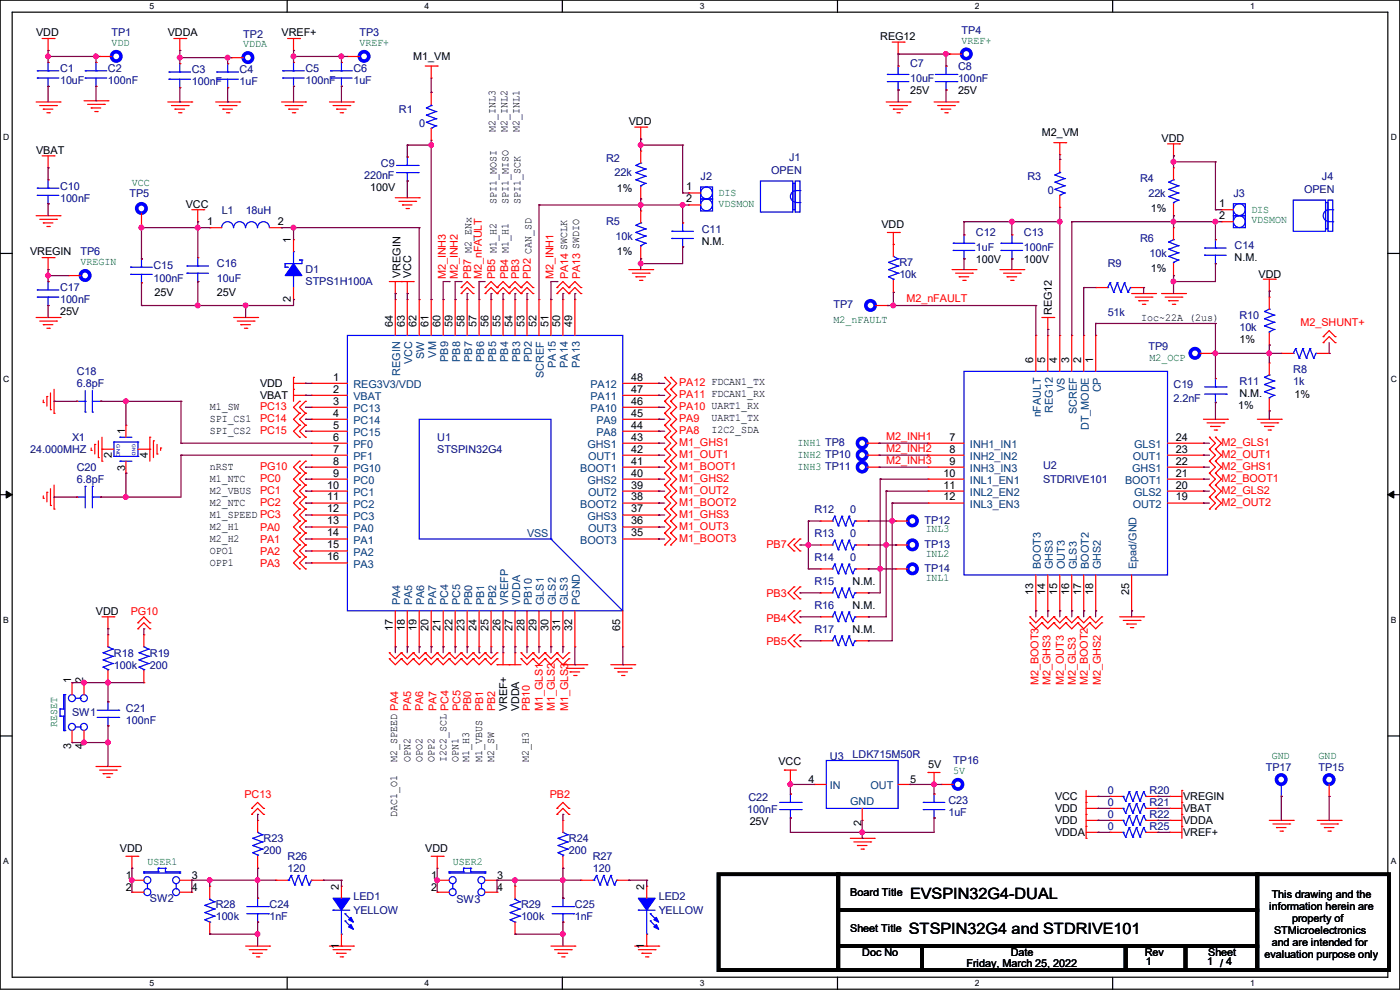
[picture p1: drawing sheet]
<svg xmlns="http://www.w3.org/2000/svg" width="297mm" height="210mm" viewBox="0 0 297 210" stroke-linecap="round" stroke-linejoin="round" font-family="sans-serif">
<defs><g id="words">
<g font-size="3.3">
<text x="193.1" y="190.7">EVSPIN32G4-DUAL</text>
<text x="192.8" y="198.1">STSPIN32G4 and STDRIVE101</text>
</g>
<g font-size="2.3">
<text x="7.7" y="7.7">VDD</text>
<text x="35.6" y="7.7">VDDA</text>
<text x="59.7" y="7.7">VREF+</text>
<text x="186.7" y="8.5">REG12</text>
<text x="87.7" y="12.8">M1_VM</text>
<text x="193.1" y="19.9">25V</text>
<text x="203.2" y="19.9">25V</text>
<text x="105.1" y="28" transform="rotate(-90 105.1 28)">M2_INL3</text>
<text x="107.7" y="28" transform="rotate(-90 107.7 28)">M2_INL2</text>
<text x="110.2" y="28" transform="rotate(-90 110.2 28)">M2_INL1</text>
<text x="133.4" y="26.5">VDD</text>
<text x="221" y="28.8">M2_VM</text>
<text x="7.7" y="32.6">VBAT</text>
<text x="246.4" y="30.1">VDD</text>
<text x="78.5" y="40.5">100V</text>
<text x="130.9" y="40.7">1%</text>
<text x="145.6" y="40.4">1</text>
<text x="39.4" y="44">VCC</text>
<text x="44" y="47.8">1</text>
<text x="59" y="47.8">2</text>
<text x="105.4" y="43.2" transform="rotate(-90 105.4 43.2)">SPI1_MOSI</text>
<text x="107.9" y="43.2" transform="rotate(-90 107.9 43.2)">SPI1_MISO</text>
<text x="110.4" y="43.2" transform="rotate(-90 110.4 43.2)">SPI1_SCK</text>
<text x="145.6" y="42.9">2</text>
<text x="244.1" y="45">1%</text>
<text x="258.6" y="43.9">1</text>
<text x="258.6" y="46.5">2</text>
<text x="61.7" y="51.6" transform="rotate(-90 61.7 51.6)">1</text>
<text x="148.9" y="51.9">N.M.</text>
<text x="187" y="48.3">VDD</text>
<text x="6.4" y="54.2">VREGIN</text>
<text x="85" y="59" transform="rotate(-90 85 59)">VREGIN</text>
<text x="87.2" y="59" transform="rotate(-90 87.2 59)">VCC</text>
<text x="130.9" y="54.2">1%</text>
<text x="207.1" y="55.7">100V</text>
<text x="217.2" y="55.7">100V</text>
<text x="244.1" y="57.7">1%</text>
<text x="261.9" y="55.5">N.M.</text>
<text x="267" y="59">VDD</text>
<text x="32.8" y="62.8">25V</text>
<text x="46" y="62.8">25V</text>
<text x="61.7" y="64.1" transform="rotate(-90 61.7 64.1)">2</text>
<text x="12.7" y="66.9">25V</text>
<text x="83.3" y="69.4" transform="rotate(-90 83.3 69.4)">64</text>
<text x="85.9" y="69.4" transform="rotate(-90 85.9 69.4)">63</text>
<text x="88.4" y="69.4" transform="rotate(-90 88.4 69.4)">62</text>
<text x="90.9" y="69.4" transform="rotate(-90 90.9 69.4)">61</text>
<text x="93.5" y="69.4" transform="rotate(-90 93.5 69.4)">60</text>
<text x="96" y="69.4" transform="rotate(-90 96 69.4)">59</text>
<text x="98.6" y="69.4" transform="rotate(-90 98.6 69.4)">58</text>
<text x="101.1" y="69.4" transform="rotate(-90 101.1 69.4)">57</text>
<text x="103.6" y="69.4" transform="rotate(-90 103.6 69.4)">56</text>
<text x="106.2" y="69.4" transform="rotate(-90 106.2 69.4)">55</text>
<text x="108.7" y="69.4" transform="rotate(-90 108.7 69.4)">54</text>
<text x="111.3" y="69.4" transform="rotate(-90 111.3 69.4)">53</text>
<text x="113.8" y="69.4" transform="rotate(-90 113.8 69.4)">52</text>
<text x="116.3" y="69.4" transform="rotate(-90 116.3 69.4)">51</text>
<text x="118.9" y="69.4" transform="rotate(-90 118.9 69.4)">50</text>
<text x="121.4" y="69.4" transform="rotate(-90 121.4 69.4)">49</text>
<text x="223.1" y="66.8" transform="rotate(-90 223.1 66.8)">REG12</text>
<text x="242.1" y="68.2">Ioc~22A (2us)</text>
<text x="219.2" y="77" transform="rotate(-90 219.2 77)">6</text>
<text x="221.7" y="77" transform="rotate(-90 221.7 77)">5</text>
<text x="224.3" y="77" transform="rotate(-90 224.3 77)">4</text>
<text x="226.8" y="77" transform="rotate(-90 226.8 77)">3</text>
<text x="229.4" y="77" transform="rotate(-90 229.4 77)">2</text>
<text x="231.9" y="77" transform="rotate(-90 231.9 77)">1</text>
<text x="262.9" y="72.7">1%</text>
<text x="55.2" y="82.1">VDD</text>
<text x="70.7" y="80.8">1</text>
<text x="70.7" y="83.3">2</text>
<text x="133.9" y="83.3">47</text>
<text x="133.9" y="80.8">48</text>
<text x="44.5" y="89.5">SPI_CS1</text>
<text x="44.5" y="87">M1_SW</text>
<text x="55.2" y="84.7">VBAT</text>
<text x="70.7" y="85.9">3</text>
<text x="70.7" y="88.4">4</text>
<text x="133.9" y="85.9">46</text>
<text x="133.9" y="88.4">45</text>
<text x="150.9" y="89.3">UART1_TX</text>
<text x="262.7" y="86.7">1%</text>
<text x="262.9" y="84.2">N.M.</text>
<text x="274.6" y="84.4">1%</text>
<text x="26.5" y="92" transform="rotate(-90 26.5 92)">1</text>
<text x="44.5" y="92.1">SPI_CS2</text>
<text x="70.7" y="90.9">5</text>
<text x="70.7" y="93.5">6</text>
<text x="133.9" y="93.5">43</text>
<text x="133.9" y="90.9">44</text>
<text x="150.9" y="91.8">I2C2_SDA</text>
<text x="201.5" y="93.5">7</text>
<text x="249.5" y="93.5">24</text>
<text x="23.7" y="97.1" transform="rotate(-90 23.7 97.1)">2</text>
<text x="26.5" y="99.9" transform="rotate(-90 26.5 99.9)">3</text>
<text x="31.4" y="97.1" transform="rotate(-90 31.4 97.1)">4</text>
<text x="44.5" y="99.7">nRST</text>
<text x="70.7" y="101.1">9</text>
<text x="70.7" y="96">7</text>
<text x="70.7" y="98.6">8</text>
<text x="133.9" y="98.6">41</text>
<text x="133.9" y="101.1">40</text>
<text x="133.9" y="96">42</text>
<text x="200.2" y="101.1">10</text>
<text x="201.5" y="96">8</text>
<text x="201.5" y="98.6">9</text>
<text x="249.5" y="101.1">21</text>
<text x="249.5" y="98.6">22</text>
<text x="249.5" y="96">23</text>
<text x="44.5" y="102.2">M1_NTC</text>
<text x="44.5" y="104.8">M2_VBUS</text>
<text x="44.5" y="107.3">M2_NTC</text>
<text x="69.4" y="103.6">10</text>
<text x="69.4" y="106.2">11</text>
<text x="133.9" y="106.2">38</text>
<text x="133.9" y="103.6">39</text>
<text x="200.2" y="103.6">11</text>
<text x="200.2" y="106.2">12</text>
<text x="249.5" y="103.6">20</text>
<text x="249.5" y="106.2">19</text>
<text x="44.5" y="112.4">M2_H1</text>
<text x="44.5" y="109.9">M1_SPEED PC3</text>
<text x="69.4" y="111.3">13</text>
<text x="69.4" y="113.8">14</text>
<text x="69.4" y="108.7">12</text>
<text x="133.9" y="113.8">35</text>
<text x="133.9" y="108.7">37</text>
<text x="133.9" y="111.3">36</text>
<text x="44.5" y="117.5">OPO1</text>
<text x="44.5" y="114.9">M2_H2</text>
<text x="69.4" y="116.3">15</text>
<text x="69.4" y="118.9">16</text>
<text x="44.5" y="120">OPP1</text>
<text x="180.9" y="124">N.M.</text>
<text x="20.4" y="130.4">VDD</text>
<text x="180.9" y="129.1">N.M.</text>
<text x="219.2" y="126.3" transform="rotate(-90 219.2 126.3)">13</text>
<text x="221.7" y="126.3" transform="rotate(-90 221.7 126.3)">14</text>
<text x="224.3" y="126.3" transform="rotate(-90 224.3 126.3)">15</text>
<text x="226.8" y="126.3" transform="rotate(-90 226.8 126.3)">16</text>
<text x="229.4" y="126.3" transform="rotate(-90 229.4 126.3)">17</text>
<text x="231.9" y="126.3" transform="rotate(-90 231.9 126.3)">18</text>
<text x="239.5" y="126.3" transform="rotate(-90 239.5 126.3)">25</text>
<text x="83.3" y="133.9" transform="rotate(-90 83.3 133.9)">17</text>
<text x="85.9" y="133.9" transform="rotate(-90 85.9 133.9)">18</text>
<text x="88.4" y="133.9" transform="rotate(-90 88.4 133.9)">19</text>
<text x="90.9" y="133.9" transform="rotate(-90 90.9 133.9)">20</text>
<text x="93.5" y="133.9" transform="rotate(-90 93.5 133.9)">21</text>
<text x="96" y="133.9" transform="rotate(-90 96 133.9)">22</text>
<text x="98.6" y="133.9" transform="rotate(-90 98.6 133.9)">23</text>
<text x="101.1" y="133.9" transform="rotate(-90 101.1 133.9)">24</text>
<text x="103.6" y="133.9" transform="rotate(-90 103.6 133.9)">25</text>
<text x="106.2" y="133.9" transform="rotate(-90 106.2 133.9)">26</text>
<text x="108.7" y="133.9" transform="rotate(-90 108.7 133.9)">27</text>
<text x="111.3" y="133.9" transform="rotate(-90 111.3 133.9)">28</text>
<text x="113.8" y="133.9" transform="rotate(-90 113.8 133.9)">29</text>
<text x="116.3" y="133.9" transform="rotate(-90 116.3 133.9)">30</text>
<text x="118.9" y="133.9" transform="rotate(-90 118.9 133.9)">31</text>
<text x="121.4" y="133.9" transform="rotate(-90 121.4 133.9)">32</text>
<text x="131.6" y="133.9" transform="rotate(-90 131.6 133.9)">65</text>
<text x="180.9" y="134.2">N.M.</text>
<text x="15.1" y="144.8" transform="rotate(-90 15.1 144.8)">1</text>
<text x="17.7" y="144.8" transform="rotate(-90 17.7 144.8)">2</text>
<text x="107.6" y="150.9" transform="rotate(-90 107.6 150.9)">VREF+</text>
<text x="110.1" y="150.9" transform="rotate(-90 110.1 150.9)">VDDA</text>
<text x="15.1" y="158.8" transform="rotate(-90 15.1 158.8)">3</text>
<text x="17.7" y="158.8" transform="rotate(-90 17.7 158.8)">4</text>
<text x="84.3" y="161.6" transform="rotate(-90 84.3 161.6)">M2_SPEED PA4</text>
<text x="87.1" y="161.6" transform="rotate(-90 87.1 161.6)">OPN2</text>
<text x="89.6" y="161.6" transform="rotate(-90 89.6 161.6)">OPO2</text>
<text x="92.2" y="161.6" transform="rotate(-90 92.2 161.6)">OPP2</text>
<text x="94.7" y="161.6" transform="rotate(-90 94.7 161.6)">I2C2_SCL PC4</text>
<text x="97.2" y="161.6" transform="rotate(-90 97.2 161.6)">OPN1</text>
<text x="99.5" y="161.6" transform="rotate(-90 99.5 161.6)">M1_H3</text>
<text x="102.3" y="161.6" transform="rotate(-90 102.3 161.6)">M1_VBUS</text>
<text x="104.9" y="161.6" transform="rotate(-90 104.9 161.6)">M2_SW</text>
<text x="112.2" y="161.6" transform="rotate(-90 112.2 161.6)">M2_H3</text>
<text x="165.1" y="162.4">VCC</text>
<text x="171.5" y="166.2">4</text>
<text x="193.1" y="166.2">5</text>
<text x="196.9" y="162.9">5V</text>
<text x="84.3" y="173.3" transform="rotate(-90 84.3 173.3)">DAC1_O1</text>
<text x="223.8" y="169.8">VCC</text>
<text x="223.8" y="172.3">VDD</text>
<text x="251" y="169.8">VREGIN</text>
<text x="251" y="172.3">VBAT</text>
<text x="159" y="175.1">25V</text>
<text x="182.8" y="175.3" transform="rotate(-90 182.8 175.3)">2</text>
<text x="223.8" y="174.8">VDD</text>
<text x="223.8" y="177.4">VDDA</text>
<text x="251" y="174.8">VDDA</text>
<text x="251" y="177.4">VREF+</text>
<text x="25.4" y="180.7">VDD</text>
<text x="90.2" y="180.7">VDD</text>
<text x="26.7" y="186.5">1</text>
<text x="26.7" y="189.1">2</text>
<text x="40.7" y="186.5">3</text>
<text x="40.7" y="189.1">4</text>
<text x="71.9" y="188.8" transform="rotate(-90 71.9 188.8)">2</text>
<text x="91.5" y="186.5">1</text>
<text x="91.5" y="189.1">2</text>
<text x="105.5" y="186.5">3</text>
<text x="105.5" y="189.1">4</text>
<text x="136.7" y="188.8" transform="rotate(-90 136.7 188.8)">2</text>
<text x="180.4" y="190.1">Board Title</text>
<text x="269.8" y="190.6">This drawing and the</text>
<text x="180.4" y="197.7">Sheet Title</text>
<text x="269.3" y="193.1">information herein are</text>
<text x="274.1" y="195.7">property of</text>
<text x="71.9" y="201.2" transform="rotate(-90 71.9 201.2)">1</text>
<text x="136.7" y="201.2" transform="rotate(-90 136.7 201.2)">1</text>
<text x="182.9" y="202.8">Doc No</text>
<text x="214.4" y="202.8">Date</text>
<text x="242.9" y="202.8">Rev</text>
<text x="256.3" y="202.8">Sheet</text>
<text x="268.3" y="203.3">evaluation purpose only</text>
<text x="269.8" y="200.7">and are intended for</text>
<text x="270.3" y="198.2">STMicroelectronics</text>
<text x="205" y="205.1">Friday, March 25, 2022</text>
<text x="243.1" y="204.8">1</text>
<text x="256.1" y="204.8">1 /// 4</text>
<text x="256.1" y="204.8">1</text>
<text x="260.1" y="204.8">4</text>
</g>
<g font-size="2.3" fill="#008000">
<text x="23.7" y="9.8">VDD</text>
<text x="51.6" y="10">VDDA</text>
<text x="76.2" y="9.8">VREF+</text>
<text x="204" y="9.3">VREF+</text>
<text x="28" y="39.5">VCC</text>
<text x="152.4" y="41.5">DIS</text>
<text x="152.4" y="43.8">VDSMON</text>
<text x="265.5" y="45.1">DIS</text>
<text x="265.5" y="47.4">VDSMON</text>
<text x="17.1" y="56.3">VREGIN</text>
<text x="176.8" y="68.5">M2_nFAULT</text>
<text x="243.9" y="76.6">M2_OCP</text>
<text x="169.2" y="94.6">INH1 TP8</text>
<text x="169.2" y="97.2">INH2 TP10</text>
<text x="169.2" y="99.7">INH3 TP11</text>
<text x="196.4" y="112.9">INL3</text>
<text x="196.4" y="118.2">INL2</text>
<text x="196.4" y="123.3">INL1</text>
<text x="12.1" y="154.2" transform="rotate(-90 12.1 154.2)">RESET</text>
<text x="269.8" y="160.9">GND</text>
<text x="279.7" y="160.9">GND</text>
<text x="202.2" y="164.2">5V</text>
<text x="31.3" y="183.5">USER1</text>
<text x="96.1" y="183.5">USER2</text>
</g>
<g font-size="2.3" fill="#000080">
<text x="23.7" y="7.7">TP1</text>
<text x="51.6" y="8">TP2</text>
<text x="76.2" y="7.7">TP3</text>
<text x="204" y="7.2">TP4</text>
<text x="12.7" y="15.3">C1</text>
<text x="12.7" y="17.9">10uF</text>
<text x="22.9" y="15.3">C2</text>
<text x="22.9" y="17.9">100nF</text>
<text x="40.7" y="15.6">C3</text>
<text x="50.8" y="15.6">C4</text>
<text x="64.8" y="15.3">C5</text>
<text x="64.8" y="17.9">100nF</text>
<text x="75" y="15.3">C6</text>
<text x="75" y="17.9">1uF</text>
<text x="193.1" y="14.3">C7</text>
<text x="193.1" y="17.4">10uF</text>
<text x="203.2" y="14.8">C8</text>
<text x="203.2" y="17.4">100nF</text>
<text x="40.7" y="18.1">100nF</text>
<text x="50.8" y="18.1">1uF</text>
<text x="84.6" y="24">R1</text>
<text x="88.9" y="27">0</text>
<text x="80.8" y="35.4">C9</text>
<text x="128.6" y="34.4">R2</text>
<text x="167.4" y="34.1">J1</text>
<text x="12.7" y="40.2">C10</text>
<text x="27.5" y="41.7">TP5</text>
<text x="77.3" y="37.9">220nF</text>
<text x="130.3" y="37.4">22k</text>
<text x="148.6" y="38.2">J2</text>
<text x="163.6" y="36.9">OPEN</text>
<text x="218" y="38.2">R3</text>
<text x="222.3" y="41.2">0</text>
<text x="241.9" y="38.7">R4</text>
<text x="243.6" y="41.7">22k</text>
<text x="261.7" y="41.7">J3</text>
<text x="276.7" y="41">OPEN</text>
<text x="280.5" y="38.2">J4</text>
<text x="12.7" y="42.8">100nF</text>
<text x="47" y="45.3">L1</text>
<text x="52.1" y="45.3">18uH</text>
<text x="128.6" y="47.8">R5</text>
<text x="130.6" y="50.9">10k</text>
<text x="148.9" y="49.4">C11</text>
<text x="207.1" y="50.1">C12</text>
<text x="207.1" y="53.2">1uF</text>
<text x="217.2" y="50.1">C13</text>
<text x="217.2" y="53.2">100nF</text>
<text x="241.9" y="51.4">R6</text>
<text x="261.9" y="52.9">C14</text>
<text x="17.1" y="54.2">TP6</text>
<text x="32.6" y="57">C15</text>
<text x="32.6" y="59.8">100nF</text>
<text x="46" y="56.7">C16</text>
<text x="46" y="59.8">10uF</text>
<text x="64.8" y="58">D1</text>
<text x="190.8" y="56.5">R7</text>
<text x="190.8" y="59">10k</text>
<text x="235" y="56.7">R9</text>
<text x="243.9" y="54.4">10k</text>
<text x="12.7" y="61.8">C17</text>
<text x="12.7" y="64.3">100nF</text>
<text x="64.8" y="60.5">STPS1H100A</text>
<text x="176.8" y="65.4">TP7</text>
<text x="235" y="67.1">51k</text>
<text x="262.9" y="67.6">R10</text>
<text x="262.9" y="70.2">10k</text>
<text x="243.6" y="74.3">TP9</text>
<text x="16.3" y="79.6">C18</text>
<text x="16.3" y="82.1">6.8pF</text>
<text x="249" y="82.4">C19</text>
<text x="262.9" y="81.6">R11</text>
<text x="274.4" y="79.1">R8</text>
<text x="274.4" y="81.6">1k</text>
<text x="249" y="85.2">2.2nF</text>
<text x="15.3" y="93.6">X1</text>
<text x="92.8" y="93.6">U1</text>
<text x="6.4" y="96.1">24.000MHZ</text>
<text x="16.3" y="99.9">C20</text>
<text x="92.8" y="96.1">STSPIN32G4</text>
<text x="221.3" y="99.4">U2</text>
<text x="16.3" y="102.4">6.8pF</text>
<text x="221.3" y="102.4">STDRIVE101</text>
<text x="172.8" y="108.8">R12</text>
<text x="172.8" y="113.9">R13</text>
<text x="180.4" y="108.8">0</text>
<text x="180.4" y="113.9">0</text>
<text x="196.1" y="111.1">TP12</text>
<text x="172.8" y="119">R14</text>
<text x="180.4" y="119">0</text>
<text x="196.1" y="116.2">TP13</text>
<text x="172.8" y="124">R15</text>
<text x="196.1" y="121.2">TP14</text>
<text x="172.8" y="129.1">R16</text>
<text x="172.8" y="134.2">R17</text>
<text x="24.2" y="139.3">R18</text>
<text x="24.2" y="141.8">100k</text>
<text x="31.8" y="139.3">R19</text>
<text x="31.8" y="141.8">200</text>
<text x="15.3" y="152">SW1</text>
<text x="26.7" y="151">C21</text>
<text x="26.7" y="153.5">100nF</text>
<text x="176.1" y="161.1">U3</text>
<text x="180.9" y="160.9">LDK715M50R</text>
<text x="202.2" y="162.1">TP16</text>
<text x="268.5" y="163.7">TP17</text>
<text x="279.7" y="163.7">TP15</text>
<text x="158.5" y="172.5">100nF</text>
<text x="158.8" y="170">C22</text>
<text x="201.2" y="170.5">C23</text>
<text x="201.2" y="173.1">1uF</text>
<text x="235" y="173.6">0</text>
<text x="235" y="168.5">0</text>
<text x="235" y="171">0</text>
<text x="243.9" y="173.6">R22</text>
<text x="243.9" y="168.5">R20</text>
<text x="243.9" y="171">R21</text>
<text x="55.9" y="178.6">R23</text>
<text x="120.7" y="178.6">R24</text>
<text x="235" y="176.1">0</text>
<text x="243.9" y="176.1">R25</text>
<text x="55.9" y="181.2">200</text>
<text x="61" y="182.5">R26</text>
<text x="61" y="185">120</text>
<text x="120.7" y="181.2">200</text>
<text x="125.8" y="182.5">R27</text>
<text x="125.8" y="185">120</text>
<text x="31.8" y="191.3">SW2</text>
<text x="75" y="190.8">LED1</text>
<text x="96.8" y="191.6">SW3</text>
<text x="139.7" y="190.8">LED2</text>
<text x="45.8" y="192.6">R28</text>
<text x="45.8" y="195.2">100k</text>
<text x="57.2" y="192.6">C24</text>
<text x="57.2" y="195.2">1nF</text>
<text x="75" y="193.9">YELLOW</text>
<text x="110.5" y="192.6">R29</text>
<text x="110.5" y="195.2">100k</text>
<text x="122" y="192.6">C25</text>
<text x="122" y="195.2">1nF</text>
<text x="139.7" y="193.9">YELLOW</text>
</g>
<g font-size="2.3" fill="#f00">
<text x="94.6" y="59.2" transform="rotate(-90 94.6 59.2)">M2_INH3</text>
<text x="97.1" y="59.2" transform="rotate(-90 97.1 59.2)">M2_INH2</text>
<text x="99.9" y="59.2" transform="rotate(-90 99.9 59.2)">PB7 M2_ENx</text>
<text x="102.2" y="59.2" transform="rotate(-90 102.2 59.2)">M2_nFAULT</text>
<text x="105" y="59.2" transform="rotate(-90 105 59.2)">PB5 M1_H2</text>
<text x="107.8" y="59.2" transform="rotate(-90 107.8 59.2)">PB4 M1_H1</text>
<text x="110.1" y="59.2" transform="rotate(-90 110.1 59.2)">PB3</text>
<text x="112.6" y="59.2" transform="rotate(-90 112.6 59.2)">PD2 CAN_SD</text>
<text x="117.4" y="59.2" transform="rotate(-90 117.4 59.2)">M2_INH1</text>
<text x="120.5" y="59.2" transform="rotate(-90 120.5 59.2)">PA14 SWCLK</text>
<text x="123.1" y="59.2" transform="rotate(-90 123.1 59.2)">PA13 SWDIO</text>
<text x="192.3" y="64.1">M2_nFAULT</text>
<text x="275.9" y="69.2">M2_SHUNT+</text>
<text x="144.1" y="81.9">PA12 FDCAN1_TX</text>
<text x="55.2" y="87">PC13</text>
<text x="55.2" y="89.5">PC14</text>
<text x="144.1" y="89.5">PA9</text>
<text x="144.1" y="87">PA10 UART1_RX</text>
<text x="144.1" y="84.4">PA11 FDCAN1_RX</text>
<text x="55.2" y="92">PC15</text>
<text x="144.1" y="94.6">M1_GHS1</text>
<text x="144.1" y="92">PA8</text>
<text x="188" y="93.3">M2_INH1</text>
<text x="188" y="95.8">M2_INH2</text>
<text x="259.1" y="94.6">M2_GLS1</text>
<text x="55.2" y="99.7">PG10</text>
<text x="144.1" y="97.1">M1_OUT1</text>
<text x="144.1" y="99.7">M1_BOOT1</text>
<text x="188" y="98.4">M2_INH3</text>
<text x="259.1" y="99.7">M2_GHS1</text>
<text x="259.1" y="97.1">M2_OUT1</text>
<text x="55.2" y="107.3">PC2</text>
<text x="55.2" y="102.2">PC0</text>
<text x="55.2" y="104.7">PC1</text>
<text x="144.1" y="104.7">M1_OUT2</text>
<text x="144.1" y="107.3">M1_BOOT2</text>
<text x="144.1" y="102.2">M1_GHS2</text>
<text x="259.1" y="102.2">M2_BOOT1</text>
<text x="259.1" y="107.3">M2_OUT2</text>
<text x="259.1" y="104.7">M2_GLS2</text>
<text x="55.2" y="112.6">PA0</text>
<text x="144.1" y="112.4">M1_OUT3</text>
<text x="144.1" y="109.8">M1_GHS3</text>
<text x="55.2" y="115.1">PA1</text>
<text x="55.2" y="117.7">PA2</text>
<text x="144.1" y="114.9">M1_BOOT3</text>
<text x="162.6" y="116.2">PB7</text>
<text x="55.2" y="120.2">PA3</text>
<text x="27.7" y="130.4">PG10</text>
<text x="162.6" y="131.9">PB4</text>
<text x="162.6" y="126.6">PB3</text>
<text x="162.6" y="136.7">PB5</text>
<text x="220.3" y="145.3" transform="rotate(-90 220.3 145.3)">M2_BOOT3</text>
<text x="222.9" y="145.3" transform="rotate(-90 222.9 145.3)">M2_GHS3</text>
<text x="225.7" y="145.3" transform="rotate(-90 225.7 145.3)">M2_OUT3</text>
<text x="228.2" y="145.3" transform="rotate(-90 228.2 145.3)">M2_GLS3</text>
<text x="230.8" y="145.3" transform="rotate(-90 230.8 145.3)">M2_BOOT2</text>
<text x="233.6" y="145.3" transform="rotate(-90 233.6 145.3)">M2_GHS2</text>
<text x="87.2" y="150.9" transform="rotate(-90 87.2 150.9)">PA5</text>
<text x="89.8" y="150.9" transform="rotate(-90 89.8 150.9)">PA6</text>
<text x="92.6" y="150.9" transform="rotate(-90 92.6 150.9)">PA7</text>
<text x="97.7" y="150.9" transform="rotate(-90 97.7 150.9)">PC5</text>
<text x="99.9" y="150.9" transform="rotate(-90 99.9 150.9)">PB0</text>
<text x="102.5" y="150.9" transform="rotate(-90 102.5 150.9)">PB1</text>
<text x="105" y="150.9" transform="rotate(-90 105 150.9)">PB2</text>
<text x="112.4" y="150.9" transform="rotate(-90 112.4 150.9)">PB10</text>
<text x="115.2" y="150.9" transform="rotate(-90 115.2 150.9)">M1_GLS1</text>
<text x="117.7" y="150.9" transform="rotate(-90 117.7 150.9)">M1_GLS2</text>
<text x="120.5" y="150.9" transform="rotate(-90 120.5 150.9)">M1_GLS3</text>
<text x="51.9" y="169.2">PC13</text>
<text x="116.6" y="169.2">PB2</text>
</g>
<g font-size="2.3" fill="#004080">
<text x="87.5" y="77.3" transform="rotate(-90 87.5 77.3)">VCC</text>
<text x="90" y="76.1" transform="rotate(-90 90 76.1)">SW</text>
<text x="92.5" y="75.9" transform="rotate(-90 92.5 75.9)">VM</text>
<text x="95.1" y="76.8" transform="rotate(-90 95.1 76.8)">PB9</text>
<text x="97.6" y="76.8" transform="rotate(-90 97.6 76.8)">PB8</text>
<text x="100.2" y="76.8" transform="rotate(-90 100.2 76.8)">PB7</text>
<text x="102.7" y="76.8" transform="rotate(-90 102.7 76.8)">PB6</text>
<text x="105.2" y="76.8" transform="rotate(-90 105.2 76.8)">PB5</text>
<text x="107.8" y="76.8" transform="rotate(-90 107.8 76.8)">PB4</text>
<text x="110.3" y="76.8" transform="rotate(-90 110.3 76.8)">PB3</text>
<text x="112.9" y="76.9" transform="rotate(-90 112.9 76.9)">PD2</text>
<text x="75" y="82.4">REG3V3/VDD</text>
<text x="84.9" y="79.7" transform="rotate(-90 84.9 79.7)">REGIN</text>
<text x="115.4" y="80.2" transform="rotate(-90 115.4 80.2)">SCREF</text>
<text x="117.9" y="78" transform="rotate(-90 117.9 78)">PA15</text>
<text x="120.5" y="78" transform="rotate(-90 120.5 78)">PA14</text>
<text x="123" y="78" transform="rotate(-90 123 78)">PA13</text>
<text x="125.3" y="82.4">PA12</text>
<text x="225.9" y="83.1" transform="rotate(-90 225.9 83.1)">VS</text>
<text x="233.5" y="83.2" transform="rotate(-90 233.5 83.2)">CP</text>
<text x="75" y="87.5">PC13</text>
<text x="75" y="84.9">VBAT</text>
<text x="125.3" y="87.5">PA10</text>
<text x="125.3" y="84.9">PA11</text>
<text x="220.8" y="88.6" transform="rotate(-90 220.8 88.6)">nFAULT</text>
<text x="223.3" y="87.5" transform="rotate(-90 223.3 87.5)">REG12</text>
<text x="228.4" y="87.8" transform="rotate(-90 228.4 87.8)">SCREF</text>
<text x="75" y="90">PC14</text>
<text x="75" y="92.5">PC15</text>
<text x="75" y="95.1">PF0</text>
<text x="124.6" y="95.1">GHS1</text>
<text x="126.5" y="92.5">PA8</text>
<text x="126.5" y="90">PA9</text>
<text x="205.8" y="95.1">INH1_IN1</text>
<text x="231" y="91.2" transform="rotate(-90 231 91.2)">DT_MODE</text>
<text x="240.6" y="95.1">GLS1</text>
<text x="75" y="97.6">PF1</text>
<text x="75" y="100.2">PG10</text>
<text x="123.1" y="100.2">BOOT1</text>
<text x="124.8" y="97.6">OUT1</text>
<text x="205.8" y="97.6">INH2_IN2</text>
<text x="205.8" y="100.2">INH3_IN3</text>
<text x="240.2" y="100.2">GHS1</text>
<text x="240.3" y="97.6">OUT1</text>
<text x="75" y="102.7">PC0</text>
<text x="75" y="105.2">PC1</text>
<text x="75" y="107.8">PC2</text>
<text x="123.1" y="107.8">BOOT2</text>
<text x="124.6" y="102.7">GHS2</text>
<text x="124.8" y="105.2">OUT2</text>
<text x="205.8" y="102.7">INL1_EN1</text>
<text x="205.8" y="105.2">INL2_EN2</text>
<text x="205.8" y="107.8">INL3_EN3</text>
<text x="238.7" y="102.7">BOOT1</text>
<text x="240.3" y="107.8">OUT2</text>
<text x="240.6" y="105.2">GLS2</text>
<text x="75" y="112.9">PA0</text>
<text x="75" y="110.3">PC3</text>
<text x="111.8" y="113.9">VSS</text>
<text x="124.6" y="110.3">GHS3</text>
<text x="124.8" y="112.9">OUT3</text>
<text x="75" y="115.4">PA1</text>
<text x="75" y="117.9">PA2</text>
<text x="123.1" y="115.4">BOOT3</text>
<text x="75" y="120.5">PA3</text>
<text x="220.8" y="120.7" transform="rotate(-90 220.8 120.7)">BOOT3</text>
<text x="223.3" y="120.7" transform="rotate(-90 223.3 120.7)">GHS3</text>
<text x="225.9" y="120.7" transform="rotate(-90 225.9 120.7)">OUT3</text>
<text x="228.4" y="120.7" transform="rotate(-90 228.4 120.7)">GLS3</text>
<text x="231" y="120.7" transform="rotate(-90 231 120.7)">BOOT2</text>
<text x="233.5" y="120.7" transform="rotate(-90 233.5 120.7)">GHS2</text>
<text x="241.1" y="120.7" transform="rotate(-90 241.1 120.7)">Epad/GND</text>
<text x="84.9" y="128.3" transform="rotate(-90 84.9 128.3)">PA4</text>
<text x="87.5" y="128.3" transform="rotate(-90 87.5 128.3)">PA5</text>
<text x="90" y="128.3" transform="rotate(-90 90 128.3)">PA6</text>
<text x="92.5" y="128.3" transform="rotate(-90 92.5 128.3)">PA7</text>
<text x="95.1" y="128.3" transform="rotate(-90 95.1 128.3)">PC4</text>
<text x="97.6" y="128.3" transform="rotate(-90 97.6 128.3)">PC5</text>
<text x="100.2" y="128.3" transform="rotate(-90 100.2 128.3)">PB0</text>
<text x="102.7" y="128.3" transform="rotate(-90 102.7 128.3)">PB1</text>
<text x="105.2" y="128.3" transform="rotate(-90 105.2 128.3)">PB2</text>
<text x="107.8" y="128.3" transform="rotate(-90 107.8 128.3)">VREFP</text>
<text x="110.3" y="128.3" transform="rotate(-90 110.3 128.3)">VDDA</text>
<text x="112.9" y="128.3" transform="rotate(-90 112.9 128.3)">PB10</text>
<text x="115.4" y="128.3" transform="rotate(-90 115.4 128.3)">GLS1</text>
<text x="117.9" y="128.3" transform="rotate(-90 117.9 128.3)">GLS2</text>
<text x="120.5" y="128.3" transform="rotate(-90 120.5 128.3)">GLS3</text>
<text x="123" y="128.3" transform="rotate(-90 123 128.3)">PGND</text>
<text x="176.1" y="167.5">IN</text>
<text x="184.7" y="167.5">OUT</text>
<text x="180.4" y="170.8">GND</text>
</g>
<g font-size="1.8">
<text x="31.7" y="1.9">5</text>
<text x="90.1" y="1.9">4</text>
<text x="148.5" y="1.9">3</text>
<text x="206.8" y="1.9">2</text>
<text x="265.2" y="1.9">1</text>
<text x=".7" y="29.8">D</text>
<text x="295.1" y="29.8">D</text>
<text x=".7" y="80.9">C</text>
<text x="295.1" y="80.9">C</text>
<text x=".7" y="132.1">B</text>
<text x="295.1" y="132.1">B</text>
<text x=".7" y="183.3">A</text>
<text x="295.1" y="183.3">A</text>
<text x="31.7" y="209.2">5</text>
<text x="90.1" y="209.2">4</text>
<text x="148.5" y="209.2">3</text>
<text x="206.8" y="209.2">2</text>
<text x="265.2" y="209.2">1</text>
</g>
<g font-size="1" fill="#00f">
<text x="24.7" y="94.3" transform="rotate(90 24.7 94.3)">GND</text>
<text x="28" y="94.3" transform="rotate(90 28 94.3)">GND</text>
</g>
</g></defs>
<path d="M0 0h297v209.8h-297zM2.6 2.6h291.8v204.7h-291.8z" fill="none" stroke="#000" stroke-width=".25"/>
<g fill="#fff">
<path d="M31.7 .3h1v2h-1z"/>
<path d="M31.7 207.6h1v1.9h-1z"/>
</g>
<path d="M60.9 0v2.6M60.9 207.3v2.5" fill="none" stroke="#000" stroke-width=".25"/>
<g fill="#fff">
<path d="M90.1 .3h1v2h-1z"/>
<path d="M90.1 207.6h1v1.9h-1z"/>
</g>
<path d="M119.3 0v2.6M119.3 207.3v2.5" fill="none" stroke="#000" stroke-width=".25"/>
<g fill="#fff">
<path d="M148.5 .3h.9v2h-.9z"/>
<path d="M148.5 207.6h.9v1.9h-.9z"/>
</g>
<path d="M177.7 0v2.6M177.7 207.3v2.5" fill="none" stroke="#000" stroke-width=".25"/>
<g fill="#fff">
<path d="M206.8 .3h1v2h-1z"/>
<path d="M206.8 207.6h1v1.9h-1z"/>
</g>
<path d="M236.1 0v2.6M236.1 207.3v2.5" fill="none" stroke="#000" stroke-width=".25"/>
<g fill="#fff">
<path d="M265.2 .3h1v2h-1z"/>
<path d="M265.2 207.6h1v1.9h-1z"/>
<path d="M.7 28.2h1.2v1.9h-1.2z"/>
<path d="M295.1 28.2h1.2v1.9h-1.2z"/>
<path d="M.7 79.3h1.2v2h-1.2z"/>
<path d="M295.1 79.3h1.2v2h-1.2z"/>
</g>
<path d="M0 53.8h2.6M294.4 53.8h2.6" fill="none" stroke="#000" stroke-width=".25"/>
<g fill="#fff">
<path d="M.7 130.5h1.2v2h-1.2z"/>
<path d="M295.1 130.5h1.1v2h-1.1z"/>
</g>
<path d="M0 104.9h2.6M294.4 104.9h2.6" fill="none" stroke="#000" stroke-width=".25"/>
<path d="M1.3 104.2l1.3 .7-1.3 .8zM294.4 104.9l1.3-.7v1.5z" fill="#000" stroke="#000" stroke-width=".21"/>
<g fill="#fff">
<path d="M.7 181.7h1.2v2h-1.2z"/>
<path d="M295.1 181.7h1.1v2h-1.1z"/>
</g>
<path d="M0 156.1h2.6M294.4 156.1h2.6" fill="none" stroke="#000" stroke-width=".25"/>
<g fill="none" stroke="#f00" stroke-width=".25">
<path d="M8.9 8.2h2.6M10.2 10.7h.1M10.2 18.3h.1M10.2 13.3h.1M10.2 8.2v2.5M11.5 8.2h.1M20.4 18.3h.1M20.4 13.3h.1M21.1 12h.1M21.1 12h2.6M36.9 8.2h2.5M38.1 10.7h.1"/>
<path d="M38.1 18.6h.1M38.1 13.5h.1M38.1 8.2v2.5M39.4 8.2h.1M48.3 18.6h.1M48.3 13.5h.1M49.1 12.2h.1M49.1 12.2h2.5M61 8.2h2.5M62.3 10.7h.1M62.3 18.3h.1M62.3 13.3h.1"/>
<path d="M62.3 8.2v2.5M63.5 8.2h.1M72.4 18.3h.1M72.4 13.3h.1M73.7 12h.1M73.7 12h2.5M90.2 14h2.6M91.5 16.6h.1M91.5 19.6h.1M91.5 14v2.6M91.5 19.6v2.5M92.8 14h.1"/>
<path d="M189.3 8.9h2.5M190.5 11.5h.1M190.5 19.1h.1M190.5 14h.1M190.5 8.9v2.6M191.8 8.9h.1M200.7 14h.1M200.7 19.1h.1M201.5 11.5h.1M201.5 11.5h2.5M7.7 21.6h5M8.4 22.4h3.6"/>
<path d="M8.9 33.1h2.6M9.2 23.2h.1M9.2 23.2h2M9.9 23.9h.6M10.2 35.6h.1M10.2 38.1h.1M10.2 33.1v2.5M10.5 23.9h.1M11.5 33.1h.1M12 22.4h.1M12.7 21.6h.1M17.8 21.4h5.1"/>
<path d="M18.6 22.1h3.5M19.3 22.9h.1M19.3 22.9h2.1M20.1 23.7h.5M20.6 23.7h.1M22.1 22.1h.1M22.9 21.4h.1M35.6 21.6h5.1M36.4 22.4h3.5M37.1 23.2h.1M37.1 23.2h2.1M37.9 23.9h.5"/>
<path d="M38.4 23.9h.1M39.9 22.4h.1M40.7 21.6h.1M45.8 21.6h5M46.5 22.4h3.6M47.3 23.2h.1M47.3 23.2h2M48 23.9h.6M48.6 23.9h.1M50.1 22.4h.1M50.8 21.6h.1M59.7 21.6h5.1"/>
<path d="M60.5 22.4h3.6M61.3 23.2h.1M61.3 23.2h2M62 23.9h.5M62.5 23.9h.1M64.1 22.4h.1M64.8 21.6h.1M69.9 21.6h5.1M70.7 22.4h3.5M71.4 23.2h.1M71.4 23.2h2M72.2 23.9h.5"/>
<path d="M72.7 23.9h.1M74.2 22.4h.1M75 21.6h.1M86.4 33.3h.1M86.4 38.4h.1M91.5 29.8h.1M91.5 27.2v2.6M134.7 27h2.5M135.9 29.5h.1M135.9 32h.1M135.9 27v2.5M135.9 32v2.6"/>
<path d="M135.9 39.7v2.5M137.2 27h.1M188 21.6h5.1M188.8 22.4h3.5M189.5 23.2h.1M189.5 23.2h2.1M190.3 23.9h.5M190.8 23.9h.1M192.3 22.4h.1M193.1 21.6h.1M198.2 21.6h5M198.9 22.4h3.6"/>
<path d="M199.7 23.2h.1M199.7 23.2h2M200.4 23.9h.6M201 23.9h.1M202.5 22.4h.1M203.2 21.6h.1M223.6 30.3h2.5M224.8 32.8h.1M224.8 33.8h.1M224.8 30.3v2.5M224.8 33.8v2.6M226.1 30.3h.1"/>
<path d="M247.7 30.5h2.5M249 33.1h.1M249 35.6h.1M249 30.5v2.6M249 35.6v2.5M250.2 30.5h.1M7.7 45.8h5M8.4 46.5h3.6M8.9 54.7h2.6M9.2 47.3h.1M9.2 47.3h2M9.9 48h.6"/>
<path d="M10.2 57.2h.1M10.2 43.2h.1M10.2 59.7h.1M10.2 54.7v2.5M10.5 48h.1M11.5 54.7h.1M12 46.5h.1M12.7 45.8h.1M14.5 58.5h.1M14.5 58.5h2.6M30 47.8h.1M30 54.9h.1"/>
<path d="M30 60h.1M30 45.3v2.5M40.7 44.5h2.5M42 47h.1M42 59.7h.1M42 54.7h.1M42 44.5v2.5M43.2 44.5h.1M44.5 48.3h.1M44.5 48.3h2.5M57.2 48.3h2.5M59.7 48.3h.1"/>
<path d="M62.3 50.8h.1M62.3 50.8v2.6M82.6 59.7h5.1M83.9 59.7v2.6M83.9 42h5M84.6 42.7h3.6M85.1 59.7h.1M85.4 43.5h.1M85.4 43.5h2M86.1 44.2h.6M86.4 59.7v2.6M86.7 44.2h.1"/>
<path d="M87.7 59.7h.1M88.2 42.7h.1M88.9 42h.1M133.4 57.2h5.1M134.2 58h3.5M134.9 58.7h.1M134.9 58.7h2M135.7 59.5h.5M135.9 42.2h.1M135.9 44.7h.1M135.9 54.9h.1M135.9 44.7v2.6"/>
<path d="M135.9 52.4v2.5M136.2 59.5h.1M137.7 58h.1M138.5 57.2h.1M144.8 52.4h.1M144.8 47.3h.1M146.1 40.9h.1M146.1 43.5h.1M146.1 43.5h2.5M146.1 40.9h2.5M188.3 49.3h2.5M189.5 51.9h.1"/>
<path d="M189.5 49.3v5.1M189.5 59.5v2.5M190.8 49.3h.1M202 57.2h5.1M202.7 58h3.6M203.5 58.7h.1M203.5 58.7h2M204.3 59.5h.5M204.5 54.9h.1M204.5 49.8h.1M204.8 59.5h.1M206.3 58h.1"/>
<path d="M207.1 57.2h.1M212.1 57.2h5.1M212.9 58h3.6M213.7 58.7h.1M213.7 58.7h2M214.4 59.5h.5M214.7 54.9h.1M214.7 49.8h.1M214.9 59.5h.1M216.5 58h.1M217.2 57.2h.1M224.8 44h.1"/>
<path d="M224.8 41.4v2.6M249 45.8h.1M249 48.3h.1M249 58.5h.1M249 43.2v2.6M249 48.3v2.5M249 55.9v2.6M257.9 55.9h.1M257.9 50.8h.1M259.1 44.5h.1M259.1 47h.1M259.1 44.5h2.6"/>
<path d="M259.1 47h2.6M268 59.2h2.6M269.3 59.2v2.6M270.6 59.2h.1M7.7 67.4h5M8.4 68.1h3.6M9.2 68.9h.1M9.2 68.9h2M9.9 69.6h.6M10.2 64.8h.1M10.5 69.6h.1M12 68.1h.1"/>
<path d="M12.7 67.4h.1M49.6 67.4h5.1M50.3 68.1h3.6M51.1 68.9h.1M51.1 68.9h2M51.9 69.6h.5M52.4 69.6h.1M53.9 68.1h.1M54.7 67.4h.1M62.3 63.5h.1M62.3 61v2.5M83.9 62.3h.1"/>
<path d="M83.9 63.5h.1M83.9 63.5v7.7M86.4 62.3h.1M86.4 63.5h.1M86.4 63.5v7.7M88.9 63.5h.1M88.9 63.5v7.7M91.5 63.5h.1M91.5 63.5v7.7M94 63.5h.1M94 63.5v7.7M96.6 63.5h.1"/>
<path d="M96.6 63.5v7.7M97.8 61h.1M97.8 62.3h.1M97.8 61l1.3-1.3 1.3 1.3M97.8 62.3l1.3-1.3 1.3 1.3M99.1 63.5h.1M99.1 63.5v7.7M100.4 61h.1M100.4 62.3h.1M101.6 63.5h.1M101.6 63.5v7.7M102.9 61h.1"/>
<path d="M102.9 62.3h.1M102.9 61l1.3-1.3 1.3 1.3M102.9 62.3l1.3-1.3 1.3 1.3M104.2 63.5h.1M104.2 63.5v7.7M105.5 61h.1M105.5 62.3h.1M105.5 61l1.2-1.3 1.3 1.3M105.5 62.3l1.2-1.3 1.3 1.3M106.7 63.5h.1M106.7 63.5v7.7M108 61h.1"/>
<path d="M108 62.3h.1M108 61l1.3-1.3 1.2 1.3M108 62.3l1.3-1.3 1.2 1.3M109.3 63.5h.1M109.3 63.5v7.7M110.5 61h.1M110.5 62.3h.1M110.5 61l1.3-1.3 1.3 1.3M110.5 62.3l1.3-1.3 1.3 1.3M111.8 63.5h.1M111.8 63.5v7.7M113.1 61h.1"/>
<path d="M113.1 62.3h.1M114.3 63.5h.1M114.3 63.5v7.7M116.9 63.5h.1M116.9 63.5v7.7M118.2 61h.1M118.2 62.3h.1M118.2 61l1.2-1.3 1.3 1.3M118.2 62.3l1.2-1.3 1.3 1.3M119.4 63.5h.1M119.4 63.5v7.7M120.7 61h.1"/>
<path d="M120.7 62.3h.1M120.7 62.3l1.3-1.3 1.2 1.3M120.7 61l1.3-1.3 1.2 1.3M122 63.5h.1M122 63.5v7.7M123.2 61h.1M123.2 62.3h.1M185.7 64.8h2.6M188.3 64.8h.1M189.5 62h.1M219.8 71.2h.1M219.8 71.2v7.6"/>
<path d="M221 67.4h2.6M222.3 69.9h.1M222.3 71.2h.1M222.3 67.4v2.5M222.3 71.2v7.6M223.6 67.4h.1M224.8 71.2h.1M224.8 71.2v7.6M227.4 71.2h.1M227.4 71.2v7.6M229.9 71.2h.1M229.9 71.2v7.6"/>
<path d="M232.5 71.2h.1M232.5 61h.1M232.5 71.2v7.6M232.5 61h2.5M240.1 62.3h5.1M240.1 61h2.5M240.8 63h3.6M241.6 63.8h.1M241.6 63.8h2M242.4 64.6h.5M242.6 61h.1M242.9 64.6h.1"/>
<path d="M244.4 63h.1M245.2 62.3h.1M246.4 62.3h5.1M247.2 63h3.5M247.9 63.8h.1M247.9 63.8h2.1M248.7 64.6h.5M249.2 64.6h.1M250.7 63h.1M251.5 62.3h.1M254.6 75h2.5M257.1 75h.1"/>
<path d="M269.3 61.8h.1M269.3 63h.1M269.3 73.2h.1M269.3 77h.1M269.3 63v2.6M269.3 70.7v2.5M269.3 77v2.5M271.8 75h.1M271.8 75h2.6M279.4 75h2.6M280.7 71.4h.1M280.7 72.7h.1"/>
<path d="M280.7 71.4l1.3-1.3 1.3 1.3M280.7 72.7l1.3-1.3 1.3 1.3M282 75h.1M283.3 71.4h.1M283.3 72.7h.1M9.2 85.4h.1M9.2 84.9v.5M9.9 84.1h.1M9.9 84.1v2M10.7 86.9h.1M10.7 83.4v3.5M11.5 87.7h.1"/>
<path d="M11.5 82.6v5.1M16.3 85.1h.1M19.3 95.5h.1M19.3 95v.5M20.1 94.3h.1M20.1 94.3v2M20.9 97.1h.1M20.9 93.5v3.6M21.4 85.1h.1M21.6 97.8h.1M21.6 95.3h.1M21.6 92.8v5"/>
<path d="M21.6 95.3h2.6M26.7 90.2h.1M26.7 90.2v2.6M26.7 97.8v2.6M29.3 95.3h2.5M31.8 92.8h.1M31.8 95.3h.1M31.8 92.8v5M32.6 93.5h.1M32.6 93.5v3.6M33.3 96.3h.1M33.3 94.3v2"/>
<path d="M34.1 95h.1M34.1 95v.5M62.3 80.1h.1M62.3 82.6h.1M62.3 81.3h2.5M62.3 80.1v5M62.3 83.9h2.5M63.5 85.1h.1M63.5 87.7h.1M63.5 90.2h.1M63.5 92.8h.1M63.5 97.8h.1"/>
<path d="M63.5 85.1l-1.2 1.3 1.2 1.3M63.5 87.7l-1.2 1.2 1.2 1.3M63.5 90.2l-1.2 1.3 1.2 1.3M63.5 97.8l-1.2 1.3 1.2 1.3M64.8 81.3h.1M64.8 83.9h.1M64.8 85.1h.1M64.8 87.7h.1M64.8 90.2h.1M64.8 92.8h.1M64.8 97.8h.1M64.8 85.1l-1.3 1.3 1.3 1.3"/>
<path d="M64.8 87.7l-1.3 1.2 1.3 1.3M64.8 90.2l-1.3 1.3 1.3 1.3M64.8 97.8l-1.3 1.3 1.3 1.3M66.1 86.4h.1M66.1 88.9h.1M66.1 91.5h.1M66.1 94h.1M66.1 96.6h.1M66.1 99.1h.1M66.1 81.3h.1M66.1 83.9h.1M66.1 81.3h7.6"/>
<path d="M66.1 83.9h7.6M66.1 88.9h7.6M66.1 99.1h7.6M66.1 94h7.6M66.1 96.6h7.6M66.1 86.4h7.6M66.1 91.5h7.6M132.1 81.3h7.6M132.1 83.9h7.6M132.1 88.9h7.6M132.1 99.1h7.6M132.1 94h7.6"/>
<path d="M132.1 96.6h7.6M132.1 86.4h7.6M132.1 91.5h7.6M139.7 99.1h.1M139.7 94h.1M139.7 96.6h.1M139.7 86.4h.1M139.7 83.9h.1M139.7 81.3h.1M139.7 91.5h.1M139.7 88.9h.1M141 95.3h.1"/>
<path d="M141 97.8h.1M141 92.8h.1M141 90.2h.1M141 87.7h.1M141 85.1h.1M141 82.6h.1M141 80.1h.1M141 95.3l1.3 1.3-1.3 1.2M141 92.8l1.3 1.2-1.3 1.3M141 97.8l1.3 1.3-1.3 1.3M141 90.2l1.3 1.3-1.3 1.3M141 87.7l1.3 1.2-1.3 1.3"/>
<path d="M141 85.1l1.3 1.3-1.3 1.3M141 82.6l1.3 1.3-1.3 1.2M141 80.1l1.3 1.2-1.3 1.3M142.3 95.3h.1M142.3 97.8h.1M142.3 92.8h.1M142.3 90.2h.1M142.3 87.7h.1M142.3 85.1h.1M142.3 82.6h.1M142.3 80.1h.1M142.3 95.3l1.3 1.3-1.3 1.2"/>
<path d="M142.3 92.8l1.3 1.2-1.3 1.3M142.3 97.8l1.3 1.3-1.3 1.3M142.3 90.2l1.3 1.3-1.3 1.3M142.3 87.7l1.3 1.2-1.3 1.3M142.3 85.1l1.3 1.3-1.3 1.3M142.3 82.6l1.3 1.3-1.3 1.2M142.3 80.1l1.3 1.2-1.3 1.3M183.9 99.1h2.6M183.9 94h2.6M183.9 96.6h2.6M186.5 96.6h.1M186.5 99.1h.1"/>
<path d="M186.5 94h.1M196.9 94h.1M196.9 96.6h.1M196.9 99.1h.1M196.9 99.1h7.6M196.9 94h7.6M196.9 96.6h7.6M247.7 99.1h7.6M247.7 94h7.6M247.7 96.6h7.6M255.3 99.1h.1M255.3 94h.1"/>
<path d="M255.3 96.6h.1M255.3 88.9h5.1M256.1 89.7h3.5M256.6 97.8h.1M256.6 95.3h.1M256.6 92.8h.1M256.6 97.8l1.3 1.3-1.3 1.3M256.6 95.3l1.3 1.3-1.3 1.2M256.6 92.8l1.3 1.2-1.3 1.3M256.8 90.5h.1M256.8 90.5h2.1M257.6 91.2h.5"/>
<path d="M257.9 97.8h.1M257.9 95.3h.1M257.9 92.8h.1M257.9 85.4h.1M257.9 80.3h.1M257.9 97.8l1.2 1.3-1.2 1.3M257.9 95.3l1.2 1.3-1.2 1.2M257.9 92.8l1.2 1.2-1.2 1.3M258.1 91.2h.1M259.6 89.7h.1M260.4 88.9h.1M266.7 88.9h5.1"/>
<path d="M267.5 89.7h3.6M268.3 90.5h.1M268.3 90.5h2M269 91.2h.5M269.3 87.2h.1M269.3 84.6v2.6M269.5 91.2h.1M271.1 89.7h.1M271.8 88.9h.1M9.2 105.7h.1M9.2 105.2v.5M9.9 104.4h.1"/>
<path d="M9.9 104.4v2.1M10.7 107.2h.1M10.7 103.7v3.5M11.5 108h.1M11.5 102.9v5.1M16.3 105.5h.1M21.4 105.5h.1M26.7 100.4h.1M63.5 105.5h.1M63.5 108h.1M63.5 110.5h.1M63.5 113.1h.1"/>
<path d="M63.5 115.6h.1M63.5 118.2h.1M63.5 100.4h.1M63.5 102.9h.1M63.5 105.5l-1.2 1.2 1.2 1.3M63.5 108l-1.2 1.3 1.2 1.2M63.5 110.5l-1.2 1.3 1.2 1.3M63.5 113.1l-1.2 1.2 1.2 1.3M63.5 118.2l-1.2 1.2 1.2 1.3M63.5 115.6l-1.2 1.3 1.2 1.3M63.5 100.4l-1.2 1.2 1.2 1.3M63.5 102.9l-1.2 1.3 1.2 1.3"/>
<path d="M64.8 105.5h.1M64.8 108h.1M64.8 110.5h.1M64.8 113.1h.1M64.8 115.6h.1M64.8 118.2h.1M64.8 100.4h.1M64.8 102.9h.1M64.8 105.5l-1.3 1.2 1.3 1.3M64.8 108l-1.3 1.3 1.3 1.2M64.8 115.6l-1.3 1.3 1.3 1.3M64.8 110.5l-1.3 1.3 1.3 1.3"/>
<path d="M64.8 113.1l-1.3 1.2 1.3 1.3M64.8 118.2l-1.3 1.2 1.3 1.3M64.8 100.4l-1.3 1.2 1.3 1.3M64.8 102.9l-1.3 1.3 1.3 1.3M66.1 111.8h.1M66.1 114.3h.1M66.1 116.9h.1M66.1 119.4h.1M66.1 101.6h.1M66.1 104.2h.1M66.1 106.7h.1M66.1 109.3h.1"/>
<path d="M66.1 106.7h7.6M66.1 114.3h7.6M66.1 101.6h7.6M66.1 109.3h7.6M66.1 104.2h7.6M66.1 111.8h7.6M66.1 116.9h7.6M66.1 119.4h7.6M132.1 106.7h7.6M132.1 114.3h7.6M132.1 101.6h7.6M132.1 109.3h7.6"/>
<path d="M132.1 104.2h7.6M132.1 111.8h7.6M139.7 106.7h.1M139.7 114.3h.1M139.7 101.6h.1M139.7 109.3h.1M139.7 104.2h.1M139.7 111.8h.1M141 100.4h.1M141 102.9h.1M141 105.5h.1M141 108h.1"/>
<path d="M141 110.5h.1M141 113.1h.1M141 115.6h.1M141 113.1l1.3 1.2-1.3 1.3M141 102.9l1.3 1.3-1.3 1.3M141 105.5l1.3 1.2-1.3 1.3M141 100.4l1.3 1.2-1.3 1.3M141 110.5l1.3 1.3-1.3 1.3M141 108l1.3 1.3-1.3 1.2M142.3 100.4h.1M142.3 102.9h.1M142.3 105.5h.1"/>
<path d="M142.3 108h.1M142.3 110.5h.1M142.3 113.1h.1M142.3 115.6h.1M142.3 113.1l1.3 1.2-1.3 1.3M142.3 102.9l1.3 1.3-1.3 1.3M142.3 105.5l1.3 1.2-1.3 1.3M142.3 100.4l1.3 1.2-1.3 1.3M142.3 110.5l1.3 1.3-1.3 1.3M142.3 108l1.3 1.3-1.3 1.2M168.4 116.9h.1M168.4 114.3h.1"/>
<path d="M168.4 114.3l-1.2 1.3 1.2 1.3M169.7 116.9h.1M169.7 114.3h.1M169.7 114.3l-1.3 1.3 1.3 1.3M174 110.5h.1M174 115.6h.1M174 110.5h2.6M174 115.6h2.6M181.7 110.5h2.5M181.7 115.6h2.5M184.2 110.5h.1M184.2 115.6h.1"/>
<path d="M190 110.5h.1M190 115.6h.1M190 110.5h2.6M190 115.6h2.6M196.9 101.6h.1M196.9 104.2h.1M196.9 106.7h.1M196.9 106.7h7.6M196.9 101.6h7.6M196.9 104.2h7.6M247.7 106.7h7.6M247.7 101.6h7.6"/>
<path d="M247.7 104.2h7.6M255.3 101.6h.1M255.3 104.2h.1M255.3 106.7h.1M256.6 100.4h.1M256.6 102.9h.1M256.6 105.5h.1M256.6 108h.1M256.6 100.4l1.3 1.2-1.3 1.3M256.6 105.5l1.3 1.2-1.3 1.3M256.6 102.9l1.3 1.3-1.3 1.3M257.9 100.4h.1"/>
<path d="M257.9 102.9h.1M257.9 105.5h.1M257.9 108h.1M257.9 100.4l1.2 1.2-1.2 1.3M257.9 105.5l1.2 1.2-1.2 1.3M257.9 102.9l1.2 1.3-1.2 1.3M21.6 130.9h2.6M22.9 133.4h.1M22.9 134.7h.1M22.9 130.9v2.5M22.9 134.7v2.5M24.2 130.9h.1"/>
<path d="M29.3 132.1h.1M29.3 133.4h.1M29.3 132.1l1.2-1.2 1.3 1.2M29.3 133.4l1.2-1.3 1.3 1.3M30.5 134.7h.1M30.5 134.7v2.5M31.8 132.1h.1M31.8 133.4h.1M63.5 120.7h.1M64.8 120.7h.1M82.6 139.7h.1M82.6 138.5h.1"/>
<path d="M82.6 139.7l1.3 1.3 1.2-1.3M82.6 138.5l1.3 1.2 1.2-1.2M83.9 137.2h.1M83.9 129.6v7.6M85.1 139.7h.1M85.1 138.5h.1M85.1 139.7l1.3 1.3 1.3-1.3M85.1 138.5l1.3 1.2 1.3-1.2M86.4 137.2h.1M86.4 129.6v7.6M87.7 139.7h.1M87.7 138.5h.1"/>
<path d="M87.7 139.7l1.2 1.3 1.3-1.3M87.7 138.5l1.2 1.2 1.3-1.2M88.9 137.2h.1M88.9 129.6v7.6M90.2 139.7h.1M90.2 138.5h.1M90.2 139.7l1.3 1.3 1.3-1.3M90.2 138.5l1.3 1.2 1.3-1.2M91.5 137.2h.1M91.5 129.6v7.6M92.8 139.7h.1M92.8 138.5h.1"/>
<path d="M92.8 139.7l1.2 1.3 1.3-1.3M92.8 138.5l1.2 1.2 1.3-1.2M94 137.2h.1M94 129.6v7.6M95.3 139.7h.1M95.3 138.5h.1M95.3 139.7l1.3 1.3 1.2-1.3M95.3 138.5l1.3 1.2 1.2-1.2M96.6 137.2h.1M96.6 129.6v7.6M97.8 139.7h.1M97.8 138.5h.1"/>
<path d="M97.8 139.7l1.3 1.3 1.3-1.3M97.8 138.5l1.3 1.2 1.3-1.2M99.1 137.2h.1M99.1 129.6v7.6M100.4 139.7h.1M100.4 138.5h.1M100.4 139.7l1.2 1.3 1.3-1.3M100.4 138.5l1.2 1.2 1.3-1.2M101.6 137.2h.1M101.6 129.6v7.6M102.9 139.7h.1M102.9 138.5h.1"/>
<path d="M102.9 139.7l1.3 1.3 1.3-1.3M102.9 138.5l1.3 1.2 1.3-1.2M104.2 137.2h.1M104.2 129.6v7.6M105.5 139.7h.1M105.5 138.5h.1M106.7 138.5h.1M106.7 137.2h.1M106.7 129.6v7.6M106.7 138.5v2.5M109.3 138.5h.1M109.3 137.2h.1"/>
<path d="M109.3 129.6v7.6M109.3 138.5v2.5M110.5 139.7h.1M110.5 138.5h.1M110.5 138.5l1.3 1.2 1.3-1.2M110.5 139.7l1.3 1.3 1.3-1.3M111.8 137.2h.1M111.8 129.6v7.6M113.1 139.7h.1M113.1 138.5h.1M113.1 139.7l1.2 1.3 1.3-1.3M113.1 138.5l1.2 1.2 1.3-1.2"/>
<path d="M114.3 137.2h.1M114.3 129.6v7.6M115.6 139.7h.1M115.6 138.5h.1M115.6 139.7l1.3 1.3 1.3-1.3M115.6 138.5l1.3 1.2 1.3-1.2M116.9 137.2h.1M116.9 129.6v7.6M118.2 139.7h.1M118.2 138.5h.1M118.2 139.7l1.2 1.3M118.2 138.5l1.2 1.2 1.3-1.2"/>
<path d="M119.4 137.2h.1M119.4 129.6v7.6M120.7 139.7h.1M120.7 138.5h.1M120.7 139.7l-1.3 1.3M122 137.2h.1M122 129.6v7.6M132.1 137.2h.1M132.1 129.6v7.6M168.4 132.1h.1M168.4 129.6h.1M168.4 127h.1"/>
<path d="M168.4 124.5h.1M168.4 137.2h.1M168.4 134.7h.1M168.4 129.6l-1.2 1.3 1.2 1.2M168.4 124.5l-1.2 1.3 1.2 1.2M168.4 134.7l-1.2 1.2 1.2 1.3M169.7 132.1h.1M169.7 129.6h.1M169.7 127h.1M169.7 124.5h.1M169.7 137.2h.1M169.7 134.7h.1"/>
<path d="M169.7 129.6l-1.3 1.3 1.3 1.2M169.7 124.5l-1.3 1.3 1.3 1.2M169.7 134.7l-1.3 1.2 1.3 1.3M174 125.8h.1M174 130.9h.1M174 135.9h.1M174 120.7h.1M174 130.9h2.6M174 120.7h2.6M174 125.8h2.6M174 135.9h2.6M181.7 130.9h2.5"/>
<path d="M181.7 120.7h2.5M181.7 125.8h2.5M181.7 135.9h2.5M184.2 125.8h.1M184.2 130.9h.1M184.2 135.9h.1M184.2 120.7h.1M190 120.7h.1M190 120.7h2.6M218.5 132.1h.1M218.5 130.9h.1M218.5 132.1l1.3 1.3 1.2-1.3"/>
<path d="M218.5 130.9l1.3 1.2 1.2-1.2M219.8 129.6h.1M219.8 122v7.6M221 132.1h.1M221 130.9h.1M221 132.1l1.3 1.3 1.3-1.3M221 130.9l1.3 1.2 1.3-1.2M222.3 129.6h.1M222.3 122v7.6M223.6 132.1h.1M223.6 130.9h.1M223.6 132.1l1.2 1.3 1.3-1.3"/>
<path d="M223.6 130.9l1.2 1.2 1.3-1.2M224.8 129.6h.1M224.8 122v7.6M226.1 132.1h.1M226.1 130.9h.1M226.1 132.1l1.3 1.3 1.2-1.3M226.1 130.9l1.3 1.2 1.2-1.2M227.4 129.6h.1M227.4 122v7.6M228.6 132.1h.1M228.6 130.9h.1M228.6 132.1l1.3 1.3 1.3-1.3"/>
<path d="M228.6 130.9l1.3 1.2 1.3-1.2M229.9 129.6h.1M229.9 122v7.6M231.2 132.1h.1M231.2 130.9h.1M231.2 132.1l1.3 1.3 1.2-1.3M231.2 130.9l1.3 1.2 1.2-1.2M232.5 129.6h.1M232.5 122v7.6M233.7 132.1h.1M233.7 130.9h.1M237.5 130.9h5.1"/>
<path d="M238.3 131.6h3.6M239.1 132.4h.1M239.1 132.4h2M239.8 133.1h.5M240.1 129.6h.1M240.1 122v7.6M240.3 133.1h.1M241.9 131.6h.1M242.6 130.9h.1M15.3 144.8h.1M15.3 157.5h.1M15.3 144.8v2.6"/>
<path d="M15.3 155v2.5M17.8 144.8h.1M17.8 157.5h.1M17.8 144.8v2.6M17.8 155v2.5M22.9 148.9h.1M22.9 154h.1M22.9 144.8h.1M22.9 142.3v2.5M30.5 144.8h.1M30.5 142.3v2.5M105.5 141h.1"/>
<path d="M105.5 141h5M108 141h.1M119.4 141h5.1M120.2 141.8h3.5M120.9 142.5h.1M120.9 142.5h2.1M121.7 143.3h.5M122.2 143.3h.1M123.7 141.8h.1M124.5 141h.1M129.6 141h5.1M130.3 141.8h3.6"/>
<path d="M131.1 142.5h.1M131.1 142.5h2M131.9 143.3h.5M132.4 143.3h.1M133.9 141.8h.1M134.7 141h.1M20.4 162.6h5M21.1 163.4h3.6M21.9 164.1h.1M21.9 164.1h2M22.6 164.9h.6M23.2 164.9h.1"/>
<path d="M24.7 163.4h.1M25.4 162.6h.1M53.4 171.5h.1M53.4 172.8h.1M53.4 172.8l1.3-1.3 1.2 1.3M53.4 171.5l1.3-1.3 1.2 1.3M54.7 174h.1M54.7 174v2.6M55.9 171.5h.1M55.9 172.8h.1M118.2 171.5h.1M118.2 172.8h.1"/>
<path d="M118.2 171.5l1.2-1.3 1.3 1.3M118.2 172.8l1.2-1.3 1.3 1.3M119.4 174h.1M119.4 174v2.6M120.7 171.5h.1M120.7 172.8h.1M166.4 163.4h.1M166.4 163.4h2.6M167.7 165.9h.1M167.7 168.4h.1M167.7 173.5h.1M167.7 163.4v2.5"/>
<path d="M172.8 166.4h.1M172.8 166.4h2.5M180.4 177.8h5.1M181.1 178.6h3.6M181.9 179.4h.1M181.9 179.4h2M182.9 174h.1M182.9 171.5v2.5M184.7 178.6h.1M185.5 177.8h.1M190.5 166.4h2.6M193.1 166.4h.1"/>
<path d="M196.9 163.9h.1M196.9 163.9h2.5M198.2 166.4h.1M198.2 173.5h.1M198.2 168.4h.1M198.2 163.9v2.5M199.7 166.4h.1M199.7 166.4h2.5M230.4 170.2h.1M230.4 172.8h.1M230.4 175.3h.1M230.4 177.8h.1"/>
<path d="M230.4 169h2.6M230.4 167.7v10.1M230.4 171.5h2.6M230.4 174h2.6M230.4 176.6h2.6M233 169h.1M233 171.5h.1M233 174h.1M233 176.6h.1M235.5 174h.1M235.5 176.6h.1M235.5 169h.1"/>
<path d="M235.5 171.5h.1M235.5 169h2.5M235.5 171.5h2.5M235.5 174h2.5M235.5 176.6h2.5M243.1 169h2.6M243.1 171.5h2.6M243.1 174h2.6M243.1 176.6h2.6M245.7 174h.1M245.7 176.6h.1M245.7 169h.1"/>
<path d="M245.7 171.5h.1M248.2 169h.1M248.2 171.5h.1M248.2 174h.1M248.2 176.6h.1M248.2 169h2.5M248.2 171.5h2.5M248.2 174h2.5M248.2 176.6h2.5M250.7 167.7h.1M250.7 170.2h.1M250.7 172.8h.1"/>
<path d="M250.7 175.3h.1M250.7 167.7v10.1M269.3 174h5.1M270 174.8h3.6M270.8 175.6h.1M270.8 175.6h2M271.6 176.3h.5M271.8 169h.1M272.1 176.3h.1M273.6 174.8h.1M274.4 174h.1M279.4 174h5.1"/>
<path d="M280.2 174.8h3.6M281 175.6h.1M281 175.6h2M281.7 176.3h.5M282 169h.1M282 166.4v2.6M282.2 176.3h.1M283.8 174.8h.1M284.5 174h.1M26.7 181.7h2.6M28 184.2h.1M28 186.7h.1"/>
<path d="M28 189.3h.1M28 181.7v2.5M28 186.7h2.5M28 189.3h2.5M29.3 181.7h.1M38.1 186.7h2.6M38.1 189.3h2.6M40.7 186.7h.1M40.7 189.3h.1M44.5 198.2h.1M44.5 188h.1M44.5 188v2.5"/>
<path d="M44.5 195.6v2.6M54.7 190.5h.1M54.7 195.6h.1M54.7 184.2h.1M54.7 181.7v2.5M58.5 186.7h.1M58.5 186.7h2.5M66.1 186.7h2.5M68.6 186.7h.1M72.4 188h.1M72.4 188v2.5M72.4 198.2v2.5"/>
<path d="M91.5 181.7h2.5M92.8 184.2h.1M92.8 186.7h.1M92.8 189.3h.1M92.8 181.7v2.5M92.8 186.7h2.5M92.8 189.3h2.5M94 181.7h.1M102.9 186.7h2.6M102.9 189.3h2.6M105.5 186.7h.1M105.5 189.3h.1"/>
<path d="M109.3 198.2h.1M109.3 188h.1M109.3 188v2.5M109.3 195.6v2.6M119.4 184.2h.1M119.4 190.5h.1M119.4 195.6h.1M119.4 181.7v2.5M123.2 186.7h.1M123.2 186.7h2.6M130.9 186.7h2.5M133.4 186.7h.1"/>
<path d="M137.2 188h.1M137.2 188v2.5M137.2 198.2v2.5M182.7 180.1h.5M183.2 180.1h.1M52.1 200.7h5.1M52.9 201.5h3.5M53.6 202.2h.1M53.6 202.2h2.1M54.4 203h.5M54.9 203h.1M56.4 201.5h.1"/>
<path d="M57.2 200.7h.1M69.9 200.7h5.1M70.7 201.5h3.5M71.4 202.2h.1M71.4 202.2h2M72.2 203h.5M72.4 200.7h.1M72.7 203h.1M74.2 201.5h.1M75 200.7h.1M116.9 200.7h5.1M117.6 201.5h3.6"/>
<path d="M118.4 202.2h.1M118.4 202.2h2M119.2 203h.5M119.7 203h.1M121.2 201.5h.1M122 200.7h.1M134.7 200.7h5M135.4 201.5h3.6M136.2 202.2h.1M136.2 202.2h2M136.9 203h.6M137.2 200.7h.1"/>
<path d="M137.5 203h.1M139 201.5h.1M139.7 200.7h.1"/>
</g>
<path d="M152.4 185.5h25.4v20.3h-25.4zM177.8 193.1h88.9v7.6h-88.9zM177.8 185.5h88.9v7.6h-88.9zM266.7 185.5h28v20.3h-28zM177.8 200.7h17.8v5.1h-17.8zM195.6 200.7h43.2v5.1h-43.2zM238.8 200.7h12.7v5.1h-12.7zM251.5 200.7h15.2v5.1h-15.2z" fill="none" stroke="#000" stroke-width=".76"/>
<g fill="none" stroke="#00f" stroke-width=".25">
<path d="M7.9 16.6h.1M7.9 15h.1M7.9 16.6h4.6M7.9 15h4.6M10.2 18.3h.1M10.2 15h.1M10.2 13.3v1.7M10.2 16.6v1.7M18.1 16.6h.1M18.1 15h.1M18.1 16.6h4.5M18.1 15h4.5"/>
<path d="M20.4 18.3h.1M20.4 15h.1M20.4 13.3v1.7M20.4 16.6v1.7M35.9 16.8h.1M35.9 15.3h.1M35.9 16.8h4.5M35.9 15.3h4.5M38.1 18.6h.1M38.1 15.3h.1M38.1 13.5v1.8M38.1 16.8v1.8"/>
<path d="M46 16.8h.1M46 15.3h.1M46 16.8h4.6M46 15.3h4.6M48.3 18.6h.1M48.3 15.3h.1M48.3 13.5v1.8M48.3 16.8v1.8M60 16.6h.1M60 15h.1M60 16.6h4.6M60 15h4.6"/>
<path d="M62.3 18.3h.1M62.3 15h.1M62.3 13.3v1.7M62.3 16.6v1.7M70.1 16.6h.1M70.1 15h.1M70.1 16.6h4.6M70.1 15h4.6M72.4 18.3h.1M72.4 15h.1M72.4 13.3v1.7M72.4 16.6v1.7"/>
<path d="M188.3 17.3h.1M188.3 15.8h.1M188.3 17.3h4.5M188.3 15.8h4.5M190.5 19.1h.1M190.5 15.8h.1M190.5 14v1.8M190.5 17.3v1.8M198.4 17.3h4.6M198.4 15.8h4.6M200.7 14h.1M200.7 17.3h.1"/>
<path d="M200.7 14v1.8M200.7 17.3v1.8M203 15.8h.1M203 17.3h.1M7.9 39.9h.1M7.9 39.9h4.6M10.2 39.9h.1M10.2 38.1v1.8M84.1 35.1h4.6M84.1 36.6h4.6M86.4 33.3h.1M86.4 36.6h.1"/>
<path d="M86.4 33.3v1.8M86.4 36.6v1.8M88.7 35.1h.1M88.7 36.6h.1M90.5 22.9h.1M90.5 24.4h.1M90.5 26h.1M90.5 22.9l2 .8M90.5 24.4l2 .8M90.5 26l2 .7M91.5 27.2h.1M91.5 22.4h.1"/>
<path d="M91.5 22.4l-1 .5M91.5 22.1v.3M92.5 23.7h.1M92.5 25.2h.1M92.5 26.7h.1M92.5 23.7l-2 .7M92.5 25.2l-2 .8M92.5 26.7l-1 .5M134.9 38.1h.1M134.9 36.6h.1M134.9 35.1h.1M134.9 38.1l2 .8"/>
<path d="M134.9 36.6l2 .8M134.9 35.1l2 .8M135.9 34.6h.1M135.9 39.4h.1M135.9 34.6l-1 .5M135.9 39.4v.3M136.9 38.9h.1M136.9 37.4h.1M136.9 35.9h.1M136.9 38.9l-1 .5M136.9 37.4l-2 .7M136.9 35.9l-2 .7"/>
<path d="M148.6 39.7h2.6v2.5h-2.6zM161.3 38.4h6.9v6.6h-6.9zM168.2 38.9h.5v5.6h-.5zM168.7 38.4h1v6.6h-1zM223.8 37.1h.1M223.8 38.7h.1M223.8 37.1l2 .8M223.8 38.7l2 .7M224.8 36.6h.1M224.8 36.6l-1 .5M224.8 36.4v.2M225.8 37.9h.1"/>
<path d="M225.8 39.4h.1M225.8 37.9l-2 .8M225.8 39.4l-2 .8M247.9 38.7h.1M247.9 38.7l2.1 .7M249 38.1h.1M249 38.1l-1.1 .6M250 39.4h.1M250 39.4l-2.1 .8M7.9 41.4h.1M7.9 41.4h4.6M10.2 43.2h.1"/>
<path d="M10.2 59.7h.1M10.2 41.4v1.8M10.2 59.7v1.8M27.7 56.7h.1M27.7 58.2h.1M27.7 56.7h4.6M27.7 58.2h4.6M30 54.9h.1M30 58.2h.1M30 54.9v1.8M30 58.2v1.8M39.7 58h.1"/>
<path d="M39.7 56.4h.1M39.7 58h4.5M39.7 56.4h4.5M42 59.7h.1M42 56.4h.1M42 54.7v1.7M42 58v1.7M47 48.3a1.25 1.25 0 0 1 1.3-1.3 1.25 1.25 0 0 1 1.2 1.3M49.6 48.3a1.25 1.25 0 0 1 1.2-1.3 1.25 1.25 0 0 1 1.3 1.3M52.1 48.3a1.25 1.25 0 0 1 1.3-1.3 1.25 1.25 0 0 1 1.2 1.3 1.27 1.27 0 0 1 1.3-1.3 1.27 1.27 0 0 1 1.2 1.3M60.5 55.9h.1M60.5 56.7h.1"/>
<path d="M60.5 55.9v.8M60.5 56.7h.5M61 56.7h.1M62.3 58.5h.1M62.3 53.4h.1M62.3 53.4v2.5M62.3 58.5v2.5M63.5 55.2h.1M63.5 55.2h.6M64.1 55.2h.1M64.1 55.2v.7h-3.6M134.9 50.8h.1"/>
<path d="M134.9 49.3h.1M134.9 47.8h.1M134.9 50.8l2 .8M134.9 49.3l2 .8M134.9 47.8l2 .8M135.9 47.3h.1M135.9 52.1h.1M135.9 52.1v.3M135.9 47.3l-1 .5M136.9 51.6h.1M136.9 50.1h.1M136.9 48.6h.1"/>
<path d="M136.9 51.6l-1 .5M136.9 50.1l-2 .7M136.9 48.6l-2 .7M142.5 50.6h.1M142.5 49.1h.1M142.5 50.6h4.6M142.5 49.1h4.6M144.8 52.4h.1M144.8 49.1h.1M144.8 47.3v1.8M144.8 50.6v1.8M148.6 42.2h2.6v2.5h-2.6z"/>
<path d="M169 43h.7M169.7 40.4a1.48 1.48 0 0 0-2 1.7 1.25 1.25 0 0 0 1.3 .8M169.7 43h.1M169.7 40.4h.1M188.5 58.7h.1M188.5 57.2h.1M188.5 55.7h.1M188.5 58.7l1 .5M188.5 57.2l2 .8M188.5 55.7l2 .7M189.5 54.4h.1M189.5 59.2h.1"/>
<path d="M189.5 54.4l1 .5M189.5 59.2v.3M190.5 58h.1M190.5 56.4h.1M190.5 54.9h.1M190.5 58l-2 .7M190.5 56.4l-2 .8M190.5 54.9l-2 .8M202.2 53.1h.1M202.2 51.6h.1M202.2 53.1h4.6M202.2 51.6h4.6"/>
<path d="M204.5 54.9h.1M204.5 51.6h.1M204.5 49.8v1.8M204.5 53.1v1.8M212.4 53.1h.1M212.4 51.6h.1M212.4 53.1h4.6M212.4 51.6h4.6M214.7 54.9h.1M214.7 51.6h.1M214.7 49.8v1.8M214.7 53.1v1.8"/>
<path d="M223.8 40.2h.1M223.8 40.2l2 .7M224.8 41.4h.1M225.8 40.9h.1M225.8 40.9l-1 .5M235.5 60h.1M235.5 60l.8 2M235.5 60l-.5 1M237 60h.1M237 60l.8 2M237 60l-.7 2M238.5 60h.1"/>
<path d="M238.5 60l.8 2M238.5 60l-.7 2M247.9 41.7h.1M247.9 40.2h.1M247.9 54.4h.1M247.9 52.9h.1M247.9 51.4h.1M247.9 41.7l2.1 .8M247.9 40.2l2.1 .7M247.9 54.4l2.1 .8M247.9 52.9l2.1 .7M247.9 51.4l2.1 .7"/>
<path d="M249 43h.1M249 50.8h.1M249 55.7h.1M249 43v.2M249 55.7v.2M249 50.8l-1.1 .6M250 42.5h.1M250 40.9h.1M250 55.2h.1M250 53.6h.1M250 52.1h.1M250 42.5l-1 .5"/>
<path d="M250 40.9l-2.1 .8M250 55.2l-1 .5M250 53.6l-2.1 .8M250 52.1l-2.1 .8M255.6 54.1h.1M255.6 52.6h.1M255.6 54.1h4.5M255.6 52.6h4.5M257.9 55.9h.1M257.9 52.6h.1M257.9 50.8v1.8M257.9 54.1v1.8"/>
<path d="M261.7 43.2h2.5v2.6h-2.5zM261.7 45.8h2.5v2.5h-2.5zM274.4 42.5h6.8v6.6h-6.8zM281.2 43h.5v5.6h-.5zM281.7 42.5h1v6.6h-1zM282 47h.7M282.7 44.5a1.48 1.48 0 0 0-1.9 1.6 1.25 1.25 0 0 0 1.2 .9M282.7 47h.1M282.7 44.5h.1M7.9 61.5h.1M7.9 63h.1M7.9 61.5h4.6"/>
<path d="M7.9 63h4.6M10.2 63h.1M10.2 63v1.8M73.7 71.2h58.4v58.4h-58.4zM204.5 78.8h43.2v43.2h-43.2zM235 61h.1M236.3 62h.1M237.8 62h.1M239.3 62h.1M239.8 61h.1M239.8 61l-.5 1M239.8 61h.3"/>
<path d="M268.3 69.1h.1M268.3 67.6h.1M268.3 66.1h.1M268.3 69.1l2 .8M268.3 67.6l2 .8M268.3 66.1l2 .7M269.3 65.6h.1M269.3 70.4h.1M269.3 79.5h.1M269.3 65.6l-1 .5M269.3 70.4v.3M269.3 79.5l-1 .6"/>
<path d="M270.3 69.9h.1M270.3 68.4h.1M270.3 66.8h.1M270.3 69.9l-1 .5M270.3 68.4l-2 .7M270.3 66.8l-2 .8M274.4 75h.1M274.9 74h.1M274.9 74l.7 2M274.9 74l-.5 1M275.6 76h.1M276.4 74h.1"/>
<path d="M276.4 74l.8 2M276.4 74l-.8 2M277.2 76h.1M277.9 74h.1M277.9 74l.8 2M277.9 74l-.7 2M278.7 76h.1M279.2 75h.1M279.2 75l-.5 1M279.2 75h.2M16.3 85.1h1.8M18.1 85.1h.1"/>
<path d="M18.1 87.4h.1M18.1 82.8v4.6M19.6 87.4h.1M19.6 85.1h1.8M19.6 82.8v4.6M21.4 85.1h.1M24.2 93.8h.1M24.2 96.8h.1M24.2 93.8h5.1M24.2 93.8v3M24.2 96.8h5.1M25.4 92.8h.1"/>
<path d="M25.4 97.8h.1M25.4 92.8h2.6M25.4 97.8h2.6M29.3 96.8h.1M29.3 93.8h.1M29.3 93.8v3M88.9 88.9h28v25.4h-28zM255.6 83.6h4.5M255.6 82.1h4.5M257.9 85.4h.1M257.9 82.1h.1M257.9 80.3v1.8"/>
<path d="M257.9 83.6v1.8M260.1 83.6h.1M260.1 82.1h.1M268.3 83.1h.1M268.3 81.6h.1M268.3 80.1h.1M268.3 83.1l2 .8M268.3 81.6l2 .7M268.3 80.1l2 .7M269.3 84.4h.1M269.3 84.4v.2M270.3 83.9h.1"/>
<path d="M270.3 82.3h.1M270.3 80.8h.1M270.3 83.9l-1 .5M270.3 82.3l-2 .8M270.3 80.8l-2 .8M16.3 105.5h.1M16.3 105.5h1.8M18.1 103.2h.1M18.1 103.2v4.5M19.6 105.5h.1M19.6 103.2h.1M19.6 103.2v4.5"/>
<path d="M19.6 105.5h1.8M116.9 114.3h.1M116.9 114.3l15.2 15.3M176.6 110.5h.1M176.6 115.6h.1M177.1 109.5h.1M177.1 114.6h.1M177.1 119.7h.1M177.1 109.5l.7 2M177.1 109.5l-.5 1M177.1 114.6l.7 2M177.1 114.6l-.5 1"/>
<path d="M177.1 119.7l.7 2M177.1 119.7l-.5 1M177.8 111.5h.1M177.8 116.6h.1M178.6 109.5h.1M178.6 114.6h.1M178.6 119.7h.1M178.6 109.5l.8 2M178.6 109.5l-.8 2M178.6 114.6l.8 2M178.6 114.6l-.8 2M178.6 119.7l.8 2"/>
<path d="M178.6 119.7l-.8 2M179.4 111.5h.1M179.4 116.6h.1M180.1 109.5h.1M180.1 114.6h.1M180.1 119.7h.1M180.1 109.5l.8 2M180.1 109.5l-.7 2M180.1 114.6l.8 2M180.1 114.6l-.7 2M180.1 119.7l.8 2M180.1 119.7l-.7 2"/>
<path d="M180.9 111.5h.1M180.9 116.6h.1M181.4 110.5h.1M181.4 115.6h.1M181.4 110.5l-.5 1M181.4 110.5h.3M181.4 115.6l-.5 1M181.4 115.6h.3M21.9 140h.1M21.9 138.5h.1M21.9 140l2 .8M21.9 138.5l2 .7"/>
<path d="M22.9 137.2h.1M22.9 137.2l1 .5M23.9 139.2h.1M23.9 137.7h.1M23.9 139.2l-2 .8M23.9 137.7l-2 .8M29.5 140h.1M29.5 138.5h.1M29.5 140l2 .8M29.5 138.5l2 .7M30.5 137.2h.1M30.5 137.2l1 .5"/>
<path d="M31.5 139.2h.1M31.5 137.7h.1M31.5 139.2l-2 .8M31.5 137.7l-2 .8M176.6 125.8h.1M176.6 130.9h.1M176.6 135.9h.1M176.6 120.7h.1M177.1 124.8h.1M177.1 129.8h.1M177.1 134.9h.1M177.1 124.8l.7 2"/>
<path d="M177.1 124.8l-.5 1M177.1 129.8l.7 2.1M177.1 129.8l-.5 1.1M177.1 134.9l.7 2M177.1 134.9l-.5 1M177.8 126.8h.1M177.8 131.9h.1M177.8 136.9h.1M177.8 121.7h.1M178.6 124.8h.1M178.6 129.8h.1M178.6 134.9h.1"/>
<path d="M178.6 124.8l.8 2M178.6 124.8l-.8 2M178.6 129.8l.8 2.1M178.6 129.8l-.8 2.1M178.6 134.9l.8 2M178.6 134.9l-.8 2M179.4 126.8h.1M179.4 131.9h.1M179.4 136.9h.1M179.4 121.7h.1M180.1 124.8h.1M180.1 129.8h.1"/>
<path d="M180.1 134.9h.1M180.1 124.8l.8 2M180.1 124.8l-.7 2M180.1 129.8l.8 2.1M180.1 129.8l-.7 2.1M180.1 134.9l.8 2M180.1 134.9l-.7 2M180.9 126.8h.1M180.9 131.9h.1M180.9 136.9h.1M180.9 121.7h.1M181.4 125.8h.1"/>
<path d="M181.4 130.9h.1M181.4 135.9h.1M181.4 120.7h.1M181.4 125.8l-.5 1M181.4 125.8h.3M181.4 130.9l-.5 1M181.4 130.9h.3M181.4 135.9l-.5 1M181.4 135.9h.3M181.4 120.7l-.5 1M181.4 120.7h.3M12.7 151.9h.1"/>
<path d="M12.7 150.4h.1M12.7 151.9h.8M12.7 150.4v1.5M12.7 150.4h.8M13.5 155h.1M13.5 151.9h.1M13.5 150.4h.1M13.5 147.4h.1M13.5 155h.3M13.5 147.4v3M13.5 151.9v3.1M13.5 147.4h.3"/>
<path d="M13.8 155h.1M13.8 147.4h.1M13.8 147.4v7.6M16 154.2h1.1M16 148.1h1.1M17.1 154.2h.1M17.1 148.1h.1M20.6 150.7h4.6M20.6 152.2h4.6M21.9 141.5h.1M21.9 141.5l1 .5M22.9 148.9h.1"/>
<path d="M22.9 152.2h.1M22.9 142h.1M22.9 142v.3M22.9 148.9v1.8M22.9 152.2v1.8M23.9 140.8h.1M23.9 140.8l-2 .7M25.2 150.7h.1M25.2 152.2h.1M29.5 141.5h.1M29.5 141.5l1 .5M30.5 142h.1"/>
<path d="M30.5 142v.3M31.5 140.8h.1M31.5 140.8l-2 .7M53.6 179.4h.1M53.6 177.8h.1M53.6 179.4l2.1 .7M53.6 177.8l2.1 .8M54.7 176.6h.1M54.7 176.6l1 .5M55.7 178.6h.1M55.7 177.1h.1M55.7 178.6l-2.1 .8"/>
<path d="M55.7 177.1l-2.1 .7M118.4 179.4h.1M118.4 177.8h.1M118.4 179.4l2 .7M118.4 177.8l2 .8M119.4 176.6h.1M119.4 176.6l1 .5M120.4 178.6h.1M120.4 177.1h.1M120.4 178.6l-2 .8M120.4 177.1l-2 .7M165.4 170.2h4.6"/>
<path d="M165.4 171.7h4.6M167.7 168.4h.1M167.7 171.7h.1M167.7 168.4v1.8M167.7 171.7v1.8M170 170.2h.1M170 171.7h.1M175.3 161.3h15.2v10.2h-15.2zM195.9 171.7h.1M195.9 170.2h.1M195.9 170.2h4.5M195.9 171.7h4.5"/>
<path d="M198.2 173.5h.1M198.2 170.2h.1M198.2 168.4v1.8M198.2 171.7v1.8M238 174h.3M238 176.6h.3M238 169h.3M238 171.5h.3M238.3 174h.1M238.3 176.6h.1M238.3 169h.1M238.3 171.5h.1"/>
<path d="M238.3 174l.5 1M238.3 176.6l.5 1M238.3 169l.5 1M238.3 171.5l.5 1M238.8 175h.1M238.8 177.6h.1M238.8 170h.1M238.8 172.5h.1M239.6 173h.1M239.6 175.6h.1M239.6 167.9h.1M239.6 170.5h.1"/>
<path d="M239.6 173l-.8 2M239.6 173l.7 2M239.6 175.6l-.8 2M239.6 175.6l.7 2M239.6 167.9l-.8 2.1M239.6 167.9l.7 2.1M239.6 170.5l-.8 2M239.6 170.5l.7 2M240.3 175h.1M240.3 177.6h.1M240.3 170h.1M240.3 172.5h.1"/>
<path d="M241.1 173h.1M241.1 175.6h.1M241.1 167.9h.1M241.1 170.5h.1M241.1 173l-.8 2M241.1 173l.8 2M241.1 175.6l-.8 2M241.1 175.6l.8 2M241.1 167.9l-.8 2.1M241.1 167.9l.8 2.1M241.1 170.5l-.8 2M241.1 170.5l.8 2"/>
<path d="M241.9 175h.1M241.9 177.6h.1M241.9 170h.1M241.9 172.5h.1M242.6 173h.1M242.6 175.6h.1M242.6 167.9h.1M242.6 170.5h.1M242.6 173l-.7 2M242.6 173l.5 1M242.6 175.6l-.7 2M242.6 175.6l.5 1"/>
<path d="M242.6 167.9l-.7 2.1M242.6 167.9l.5 1.1M242.6 170.5l-.7 2M242.6 170.5l.5 1M243.1 174h.1M243.1 176.6h.1M243.1 169h.1M243.1 171.5h.1M271.8 166.4h.1M271.8 166.4v2.6M30.5 185h.1M30.5 185.2h.1"/>
<path d="M30.5 185v.2M30.5 185.2h7.6M30.5 185h3.1M31.3 188.5h.1M31.3 187.5v1M33.6 184.2h.1M33.6 185h.1M33.6 184.2h1.5M33.6 184.2v.8M35.1 185h.1M35.1 184.2h.1M35.1 185h3"/>
<path d="M35.1 184.2v.8M37.4 188.5h.1M37.4 187.5v1M38.1 185.2h.1M38.1 185h.1M38.1 185v.2M43.5 192.1h.1M43.5 193.6h.1M43.5 195.1h.1M43.5 192.1l2 .7M43.5 193.6l2 .8M43.5 195.1l1 .5"/>
<path d="M44.5 195.6h.1M44.5 190.8h.1M44.5 190.8l1 .5M44.5 190.5v.3M45.5 191.3h.1M45.5 192.8h.1M45.5 194.4h.1M45.5 191.3l-2 .8M45.5 192.8l-2 .8M45.5 194.4l-2 .7M52.4 192.3h4.5M52.4 193.8h4.5"/>
<path d="M53.6 180.9h.1M53.6 180.9l1.1 .5M54.7 190.5h.1M54.7 193.8h.1M54.7 181.4h.1M54.7 181.4v.3M54.7 190.5v1.8M54.7 193.8v1.8M55.7 180.1h.1M55.7 180.1l-2.1 .8M56.9 192.3h.1M56.9 193.8h.1"/>
<path d="M61 186.7h.3M61.3 186.7h.1M61.8 185.7h.1M61.8 185.7l-.5 1M61.8 185.7l.7 2M62.5 187.7h.1M63.3 185.7h.1M63.3 185.7l-.8 2M63.3 185.7l.8 2M64.1 187.7h.1M64.8 185.7h.1M64.8 185.7l-.7 2"/>
<path d="M64.8 185.7l.8 2M65.6 187.7h.1M66.1 186.7h.1M66.1 186.7l-.5 1M70.7 193.1h.1M70.7 193.1h3.5M72.4 198.2h.1M72.4 193.1v5.1M73.2 193.8h.1M73.2 195.4h.1M73.2 193.8l1.5 1.6M73.2 195.4l1.5 1.5"/>
<path d="M95.3 185h.1M95.3 185.2h.1M95.3 185.2h7.6M95.3 185h3M95.3 185v.2M96.1 188.5h.1M96.1 187.5v1M98.3 184.2h.1M98.3 185h.1M98.3 184.2h1.6M98.3 184.2v.8M99.9 185h.1"/>
<path d="M99.9 184.2h.1M99.9 185h3M99.9 184.2v.8M102.2 188.5h.1M102.2 187.5v1M102.9 185.2h.1M102.9 185h.1M102.9 185v.2M108.2 192.1h.1M108.2 193.6h.1M108.2 195.1h.1M108.2 192.1l2.1 .7"/>
<path d="M108.2 193.6l2.1 .8M108.2 195.1l1.1 .5M109.3 195.6h.1M109.3 190.8h.1M109.3 190.8l1 .5M109.3 190.5v.3M110.3 191.3h.1M110.3 192.8h.1M110.3 194.4h.1M110.3 191.3l-2.1 .8M110.3 192.8l-2.1 .8M110.3 194.4l-2.1 .7"/>
<path d="M117.1 192.3h4.6M117.1 193.8h4.6M118.4 180.9h.1M118.4 180.9l1 .5M119.4 181.4h.1M119.4 190.5h.1M119.4 193.8h.1M119.4 181.4v.3M119.4 190.5v1.8M119.4 193.8v1.8M120.4 180.1h.1M120.4 180.1l-2 .8"/>
<path d="M121.7 192.3h.1M121.7 193.8h.1M125.8 186.7h.2M126 186.7h.1M126.5 185.7h.1M126.5 185.7l-.5 1M126.5 185.7l.8 2M127.3 187.7h.1M128.1 185.7h.1M128.1 185.7l-.8 2M128.1 185.7l.7 2M128.8 187.7h.1"/>
<path d="M129.6 185.7h.1M129.6 185.7l-.8 2M129.6 185.7l.7 2M130.3 187.7h.1M130.9 186.7h.1M130.9 186.7l-.6 1M135.4 193.1h.1M135.4 193.1h3.6M137.2 198.2h.1M137.2 193.1v5.1M138 193.8h.1M138 195.4h.1"/>
<path d="M138 193.8l1.5 1.6M138 195.4l1.5 1.5"/>
<circle cx="149.9" cy="43.5" r="1.25"/>
<circle cx="149.9" cy="40.9" r="1.25"/>
<circle cx="262.9" cy="44.5" r="1.25"/>
<circle cx="262.9" cy="47" r="1.25"/>
<circle cx="15.3" cy="148.1" r=".74"/>
<circle cx="15.3" cy="154.2" r=".74"/>
<circle cx="17.8" cy="154.2" r=".74"/>
<circle cx="17.8" cy="148.1" r=".74"/>
<circle cx="31.3" cy="186.7" r=".74"/>
<circle cx="31.3" cy="189.3" r=".74"/>
<circle cx="37.4" cy="186.7" r=".74"/>
<circle cx="37.4" cy="189.3" r=".74"/>
<circle cx="96" cy="186.7" r=".74"/>
<circle cx="96" cy="189.3" r=".74"/>
<circle cx="102.1" cy="186.7" r=".74"/>
<circle cx="102.1" cy="189.3" r=".74"/>
</g>
<g fill="none" stroke="#00f" stroke-width=".76">
<circle cx="24.7" cy="12" r=".99"/>
<circle cx="52.6" cy="12.2" r=".99"/>
<circle cx="77.2" cy="12" r=".99"/>
<circle cx="205" cy="11.5" r=".99"/>
<circle cx="18.1" cy="58.4" r=".99"/>
<circle cx="30" cy="44.2" r=".99"/>
<circle cx="184.7" cy="64.8" r=".99"/>
<circle cx="253.5" cy="75" r=".99"/>
<circle cx="182.9" cy="94" r=".99"/>
<circle cx="182.9" cy="96.5" r=".99"/>
<circle cx="182.9" cy="99.1" r=".99"/>
<circle cx="193.6" cy="110.5" r=".99"/>
<circle cx="193.6" cy="115.6" r=".99"/>
<circle cx="193.6" cy="120.7" r=".99"/>
<circle cx="203.2" cy="166.4" r=".99"/>
<circle cx="271.8" cy="165.4" r=".99"/>
<circle cx="282" cy="165.4" r=".99"/>
</g>
<g fill="#00f" stroke="#00f" stroke-width=".25">
<path d="M70.7 190.5h3.5l-1.8 2.6z" fill-rule="evenodd"/>
<path d="M74 196.6l.5-.5 .5 1z" fill-rule="evenodd"/>
<path d="M74 195.1l.5-.5 .5 1z" fill-rule="evenodd"/>
<path d="M135.4 190.5h3.6l-1.8 2.6z" fill-rule="evenodd"/>
<path d="M139.2 196.1l.5 1-1-.5z" fill-rule="evenodd"/>
<path d="M139.2 194.6l.5 1-1-.5z" fill-rule="evenodd"/>
<path d="M62.3 55.9l1.8 2.6h-3.6z" fill-rule="evenodd"/>
</g>
<g fill="none" stroke="#800040" stroke-width=".25">
<path d="M10.2 12h.1M10.2 10.7h.1M10.2 18.3h.1M10.2 12h10.9M10.2 10.7v2.6M10.2 18.3v3.3M20.4 12h.1M20.4 12v1.3M20.4 18.3v3.1M38.1 10.7h.1M38.1 12.2h.1M38.1 10.7v2.8"/>
<path d="M38.1 18.6v3M38.1 12.2h11M48.3 12.2h.1M48.3 12.2v1.3M48.3 18.6v3M62.3 10.7h.1M62.3 18.3h.1M62.3 12h.1M62.3 12h11.4M62.3 10.7v2.6M62.3 18.3v3.3M72.4 12h.1"/>
<path d="M72.4 18.3h.1M72.4 12v1.3M72.4 18.3v3.3M91.5 19.6h.1M91.5 16.6v3M190.5 19.1h.1M190.5 11.5h.1M190.5 11.5v2.5M190.5 19.1v2.5M190.5 11.5h11M200.7 19.1h.1M200.7 11.5h.1"/>
<path d="M200.7 11.5v2.5M200.7 19.1v2.5M10.2 35.6h.1M10.2 35.6v2.5M20.4 21.4h.1M38.1 21.6h.1M48.3 21.6h.1M86.4 38.4h.1M86.4 30.8h.1M86.4 30.8v2.5M86.4 38.4v3.6M86.4 30.8h5.1"/>
<path d="M91.5 30.8h.1M91.5 29.8v33.7M135.9 29.5h.1M135.9 30.8h.1M135.9 29.5v2.5M135.9 30.8h8.9M144.8 30.8h.1M144.8 30.8v10.1M224.8 33.8h.1M224.8 32.8v1M249 33.1h.1M249 34.3h.1"/>
<path d="M249 33.1v2.5M249 34.3h8.9M257.9 34.3h.1M257.9 34.3v10.2M10.2 43.2h.1M10.2 57.2h.1M10.2 58.5h.1M10.2 43.2v2.6M10.2 57.2v2.5M10.2 58.5h4.3M30 54.9h.1M30 48.3h.1"/>
<path d="M30 48.3h14.5M30 47.8v7.1M30 60v4.8M42 59.7h.1M42 48.3h.1M42 47h.1M42 47v7.7M42 59.7v5.1M59.7 48.3h.1M59.7 48.3h29.2M62.3 48.3h.1M62.3 48.3v2.5"/>
<path d="M88.9 48.3h.1M88.9 48.3v15.2M95.3 59.7h.1M95.3 59.7h-1.3v3.8M97.8 59.7h.1M97.8 59.7h-1.2v3.8M101.6 59.7h.1M101.6 59.7h1.3M101.6 59.7v3.8M114.3 43.5h.1M114.3 43.5v20M114.3 43.5h31.8"/>
<path d="M118.2 59.7h.1M118.2 59.7h-1.3v3.8M135.9 55.9h.1M135.9 43.5h.1M135.9 54.9h.1M135.9 42.2h.1M135.9 42.2v2.5M135.9 54.9v2.3M144.8 52.4h.1M144.8 43.5h.1M144.8 40.9h.1M144.8 43.5v3.8"/>
<path d="M144.8 52.4v3.5h-8.9M144.8 40.9h1.3M204.5 54.9h.1M204.5 47h.1M204.5 47v2.8M204.5 54.9v2.3M204.5 47h20.3M214.7 47h.1M214.7 54.9h.1M214.7 47v2.8M214.7 54.9v2.3M224.8 47h.1"/>
<path d="M224.8 44v27.2M227.4 47h.1M227.4 47h31.7M227.4 47v24.2M249 59.7h.1M249 47h.1M249 58.5h.1M249 45.8h.1M249 45.8v2.5M249 58.5v3.8M257.9 55.9h.1M257.9 47h.1"/>
<path d="M257.9 44.5h.1M257.9 55.9v3.8h-8.9M257.9 47v3.8M257.9 44.5h1.2M10.2 64.8h.1M10.2 64.8v2.6M30 64.8h.1M42 64.8h.1M52.1 64.8h.1M52.1 64.8v2.6M62.3 63.5h.1M62.3 63.5v1.3h-32.3"/>
<path d="M83.9 62.3h.1M83.9 62.3v1.2M86.4 62.3h.1M86.4 62.3v1.2M91.5 63.5h.1M94 63.5h.1M96.6 63.5h.1M99.1 62.3h.1M99.1 62.3v1.2M104.2 62.3h.1M104.2 62.3v1.2M106.7 62.3h.1"/>
<path d="M106.7 62.3v1.2M109.3 62.3h.1M109.3 62.3v1.2M111.8 62.3h.1M111.8 62.3v1.2M116.9 63.5h.1M119.4 62.3h.1M119.4 62.3v1.2M122 62.3h.1M122 62.3v1.2M188.3 64.8h.1M188.3 64.8h31.5"/>
<path d="M189.5 62h.1M189.5 64.8h.1M189.5 62v2.8M219.8 64.8h.1M219.8 64.8v6.4M222.3 69.9h.1M222.3 69.9v1.3M229.9 61h.1M229.9 61v10.2M229.9 61h2.6M232.5 68.6h.1M232.5 68.6v2.6"/>
<path d="M232.5 68.6h25.4M242.6 61h.1M242.6 61v1.3M257.1 75h14.7M257.9 75h.1M257.9 68.6h.1M257.9 68.6v11.7M269.3 61.8h.1M269.3 73.2h.1M269.3 75h.1M269.3 61.8v1.2M269.3 73.2v3.8"/>
<path d="M282 75h.1M282 72.7v2.3M11.5 85.1h.1M11.5 85.1h4.8M21.4 85.1h.1M21.4 85.1h17M26.7 85.1h.1M26.7 85.1v5.1M38.4 96.6h.1M38.4 94h.1M38.4 85.1h.1M38.4 96.6h27.7"/>
<path d="M38.4 94h27.7M38.4 85.1v8.9M38.4 96.6v8.9h-17M64.8 88.9h.1M64.8 86.4h.1M64.8 99.1h.1M64.8 91.5h.1M64.8 83.9h.1M64.8 81.3h.1M64.8 83.9h1.3M64.8 81.3h1.3M64.8 86.4h1.3"/>
<path d="M64.8 91.5h1.3M64.8 88.9h1.3M64.8 99.1h1.3M139.7 83.9h.1M139.7 81.3h.1M139.7 86.4h.1M139.7 91.5h.1M139.7 88.9h.1M139.7 96.6h.1M139.7 94h.1M139.7 99.1h.1M139.7 83.9h1.3"/>
<path d="M139.7 81.3h1.3M139.7 86.4h1.3M139.7 91.5h1.3M139.7 88.9h1.3M139.7 99.1h1.3M139.7 96.6h1.3M139.7 94h1.3M186.5 94h.1M186.5 96.6h.1M186.5 99.1h.1M186.5 99.1h10.4M186.5 96.6h10.4"/>
<path d="M186.5 94h10.4M255.3 96.6h.1M255.3 94h.1M255.3 99.1h.1M255.3 99.1h1.3M255.3 96.6h1.3M255.3 94h1.3M257.9 85.4h.1M257.9 85.4v3.5M269.3 87.2h.1M269.3 87.2v1.7M11.5 105.5h.1"/>
<path d="M11.5 105.5h4.8M21.4 105.5h.1M26.7 100.4h.1M26.7 105.5h.1M26.7 100.4v5.1M64.8 111.8h.1M64.8 119.4h.1M64.8 116.9h.1M64.8 114.3h.1M64.8 104.2h.1M64.8 101.6h.1M64.8 106.7h.1"/>
<path d="M64.8 109.3h.1M64.8 111.8h1.3M64.8 119.4h1.3M64.8 116.9h1.3M64.8 114.3h1.3M64.8 104.2h1.3M64.8 101.6h1.3M64.8 106.7h1.3M64.8 109.3h1.3M139.7 104.2h.1M139.7 101.6h.1M139.7 109.3h.1"/>
<path d="M139.7 106.7h.1M139.7 114.3h.1M139.7 111.8h.1M139.7 111.8h1.3M139.7 114.3h1.3M139.7 104.2h1.3M139.7 101.6h1.3M139.7 106.7h1.3M139.7 109.3h1.3M169.7 115.6h.1M169.7 115.6h4.3M171.5 110.5h.1"/>
<path d="M171.5 115.6h.1M171.5 110.5v10.2M171.5 110.5h2.5M184.2 110.5h.1M184.2 115.6h.1M184.2 115.6h5.8M184.2 110.5h5.8M186.7 101.6h.1M186.7 101.6h10.2M186.7 101.6v24.2h-2.5M188 115.6h.1M188 104.2h.1"/>
<path d="M188 104.2h8.9M188 104.2v26.7h-3.8M189.3 110.5h.1M189.3 106.7h.1M189.3 106.7h7.6M189.3 106.7v29.2h-5.1M190 115.6h.1M255.3 101.6h.1M255.3 106.7h.1M255.3 104.2h.1M255.3 104.2h1.3M255.3 101.6h1.3"/>
<path d="M255.3 106.7h1.3M22.9 133.4h.1M22.9 133.4v1.3M30.5 133.4h.1M30.5 133.4v1.3M83.9 137.2h.1M83.9 137.2v1.3M86.4 137.2h.1M86.4 137.2v1.3M88.9 137.2h.1M88.9 137.2v1.3M91.5 137.2h.1"/>
<path d="M91.5 137.2v1.3M94 137.2h.1M94 137.2v1.3M96.6 137.2h.1M96.6 137.2v1.3M99.1 137.2h.1M99.1 137.2v1.3M101.6 138.5h.1M101.6 137.2v1.3M104.2 138.5h.1M104.2 137.2v1.3M106.7 137.2h.1"/>
<path d="M106.7 137.2v1.3M109.3 137.2h.1M109.3 137.2v1.3M111.8 137.2h.1M111.8 137.2v1.3M114.3 137.2h.1M114.3 137.2v1.3M116.9 137.2h.1M116.9 137.2v1.3M119.4 137.2h.1M119.4 137.2v1.3M122 137.2v3.8"/>
<path d="M132.1 137.2v3.8M169.7 130.9h.1M169.7 125.8h.1M169.7 135.9h.1M169.7 135.9h4.3M169.7 130.9h4.3M169.7 125.8h4.3M171.5 120.7h.1M171.5 120.7h2.5M184.2 135.9h.1M184.2 130.9h.1M184.2 125.8h.1"/>
<path d="M184.2 120.7h.1M184.2 120.7h5.8M186.7 120.7h.1M219.8 129.6h.1M219.8 129.6v1.3M222.3 129.6h.1M222.3 129.6v1.3M224.8 129.6h.1M224.8 129.6v1.3M227.4 129.6h.1M227.4 129.6v1.3M229.9 129.6h.1"/>
<path d="M229.9 129.6v1.3M232.5 129.6h.1M232.5 129.6v1.3M240.1 129.6h.1M240.1 129.6v1.3M15.3 144.8h.1M15.3 157.5h.1M15.3 144.8h15.2M15.3 157.5h7.6M17.8 144.8h.1M17.8 157.5h.1M22.9 144.8h.1"/>
<path d="M22.9 157.5h.1M22.9 154h.1M22.9 144.8v4.1M22.9 154v8.6M122 141h.1M132.1 141h.1M54.7 172.8h.1M54.7 172.8v1.2M119.4 172.8h.1M119.4 172.8v1.2M167.7 166.4h.1M167.7 173.5h.1"/>
<path d="M167.7 165.9h.1M167.7 173.5v3.1h30.5v-3.1M167.7 166.4h5.1M167.7 165.9v2.5M182.9 176.6h.1M182.9 177.8h.1M182.9 174v3.8M193.1 166.4h.1M193.1 166.4h6.6M198.2 166.2h.1M198.2 173.5h.1M198.2 166.4h.1"/>
<path d="M198.2 166.2v2.2M233 169h.1M233 171.5h.1M233 174h.1M233 176.6h.1M233 169h2.5M233 171.5h2.5M233 174h2.5M233 176.6h2.5M245.7 169h.1M245.7 171.5h.1M245.7 174h.1"/>
<path d="M245.7 176.6h.1M245.7 169h2.5M245.7 171.5h2.5M245.7 174h2.5M245.7 176.6h2.5M271.8 169h.1M271.8 169v5M282 169h.1M282 169v5M28 186.7h.1M28 184.2h.1M28 184.2v5.1"/>
<path d="M40.7 186.7h.1M40.7 186.7h17.8M40.7 186.7v2.6M44.5 186.7h.1M44.5 198.2h.1M44.5 186.7v1.3M44.5 198.2h10.2M54.7 186.7h.1M54.7 198.2h.1M54.7 195.6h.1M54.7 184.2h.1M54.7 184.2v6.3"/>
<path d="M54.7 195.6v5.1M68.6 186.7h.1M68.6 186.7h3.8M72.4 186.7h.1M72.4 186.7v1.3M92.8 186.7h.1M92.8 184.2v5.1M105.5 186.7h.1M105.5 186.7v2.6M105.5 186.7h17.7M109.3 186.7h.1M109.3 198.2h.1"/>
<path d="M109.3 186.7v1.3M109.3 198.2h10.1M119.4 186.7h.1M119.4 190.5h.1M119.4 198.2h.1M119.4 195.6h.1M119.4 184.2h.1M119.4 184.2v6.3M119.4 195.6v5.1M133.4 186.7h.1M133.4 186.7h3.8M137.2 186.7h.1"/>
<path d="M137.2 186.7v1.3"/>
</g>
<g fill="#f0f" stroke="#f0f" stroke-width=".25">
<circle cx="20.3" cy="12" r=".49"/>
<circle cx="10.2" cy="12" r=".49"/>
<circle cx="92.7" cy="186.7" r=".49"/>
<circle cx="72.4" cy="12" r=".49"/>
<circle cx="62.3" cy="12" r=".49"/>
<circle cx="28" cy="186.7" r=".49"/>
<circle cx="44.5" cy="186.7" r=".49"/>
<circle cx="109.2" cy="186.7" r=".49"/>
<circle cx="119.4" cy="186.7" r=".49"/>
<circle cx="62.3" cy="48.3" r=".49"/>
<circle cx="52.1" cy="64.8" r=".49"/>
<circle cx="135.9" cy="55.9" r=".49"/>
<circle cx="135.9" cy="30.8" r=".49"/>
<circle cx="144.8" cy="43.5" r=".49"/>
<circle cx="22.9" cy="144.8" r=".49"/>
<circle cx="119.4" cy="198.1" r=".49"/>
<circle cx="135.9" cy="43.5" r=".49"/>
<circle cx="171.5" cy="115.6" r=".49"/>
<circle cx="22.9" cy="157.5" r=".49"/>
<circle cx="17.8" cy="144.8" r=".49"/>
<circle cx="17.8" cy="157.5" r=".49"/>
<circle cx="54.6" cy="198.1" r=".49"/>
<circle cx="186.7" cy="120.7" r=".49"/>
<circle cx="188" cy="115.6" r=".49"/>
<circle cx="189.3" cy="110.5" r=".49"/>
<circle cx="248.9" cy="47" r=".49"/>
<circle cx="248.9" cy="59.7" r=".49"/>
<circle cx="257.8" cy="47" r=".49"/>
<circle cx="248.9" cy="34.3" r=".49"/>
<circle cx="198.1" cy="166.4" r=".49"/>
<circle cx="167.7" cy="166.4" r=".49"/>
<circle cx="269.3" cy="75" r=".49"/>
<circle cx="257.8" cy="75" r=".49"/>
<circle cx="30" cy="48.3" r=".49"/>
<circle cx="41.9" cy="48.3" r=".49"/>
<circle cx="41.9" cy="64.8" r=".49"/>
<circle cx="48.3" cy="12.2" r=".49"/>
<circle cx="38.1" cy="12.2" r=".49"/>
<circle cx="26.7" cy="105.4" r=".49"/>
<circle cx="26.7" cy="85.1" r=".49"/>
<circle cx="54.6" cy="186.7" r=".49"/>
<circle cx="189.5" cy="64.8" r=".49"/>
<circle cx="214.7" cy="47" r=".49"/>
<circle cx="224.8" cy="47" r=".49"/>
<circle cx="91.5" cy="30.8" r=".49"/>
<circle cx="10.2" cy="58.4" r=".49"/>
<circle cx="200.7" cy="11.5" r=".49"/>
<circle cx="182.9" cy="176.6" r=".49"/>
</g>
<use href="#words"/>
</svg>
